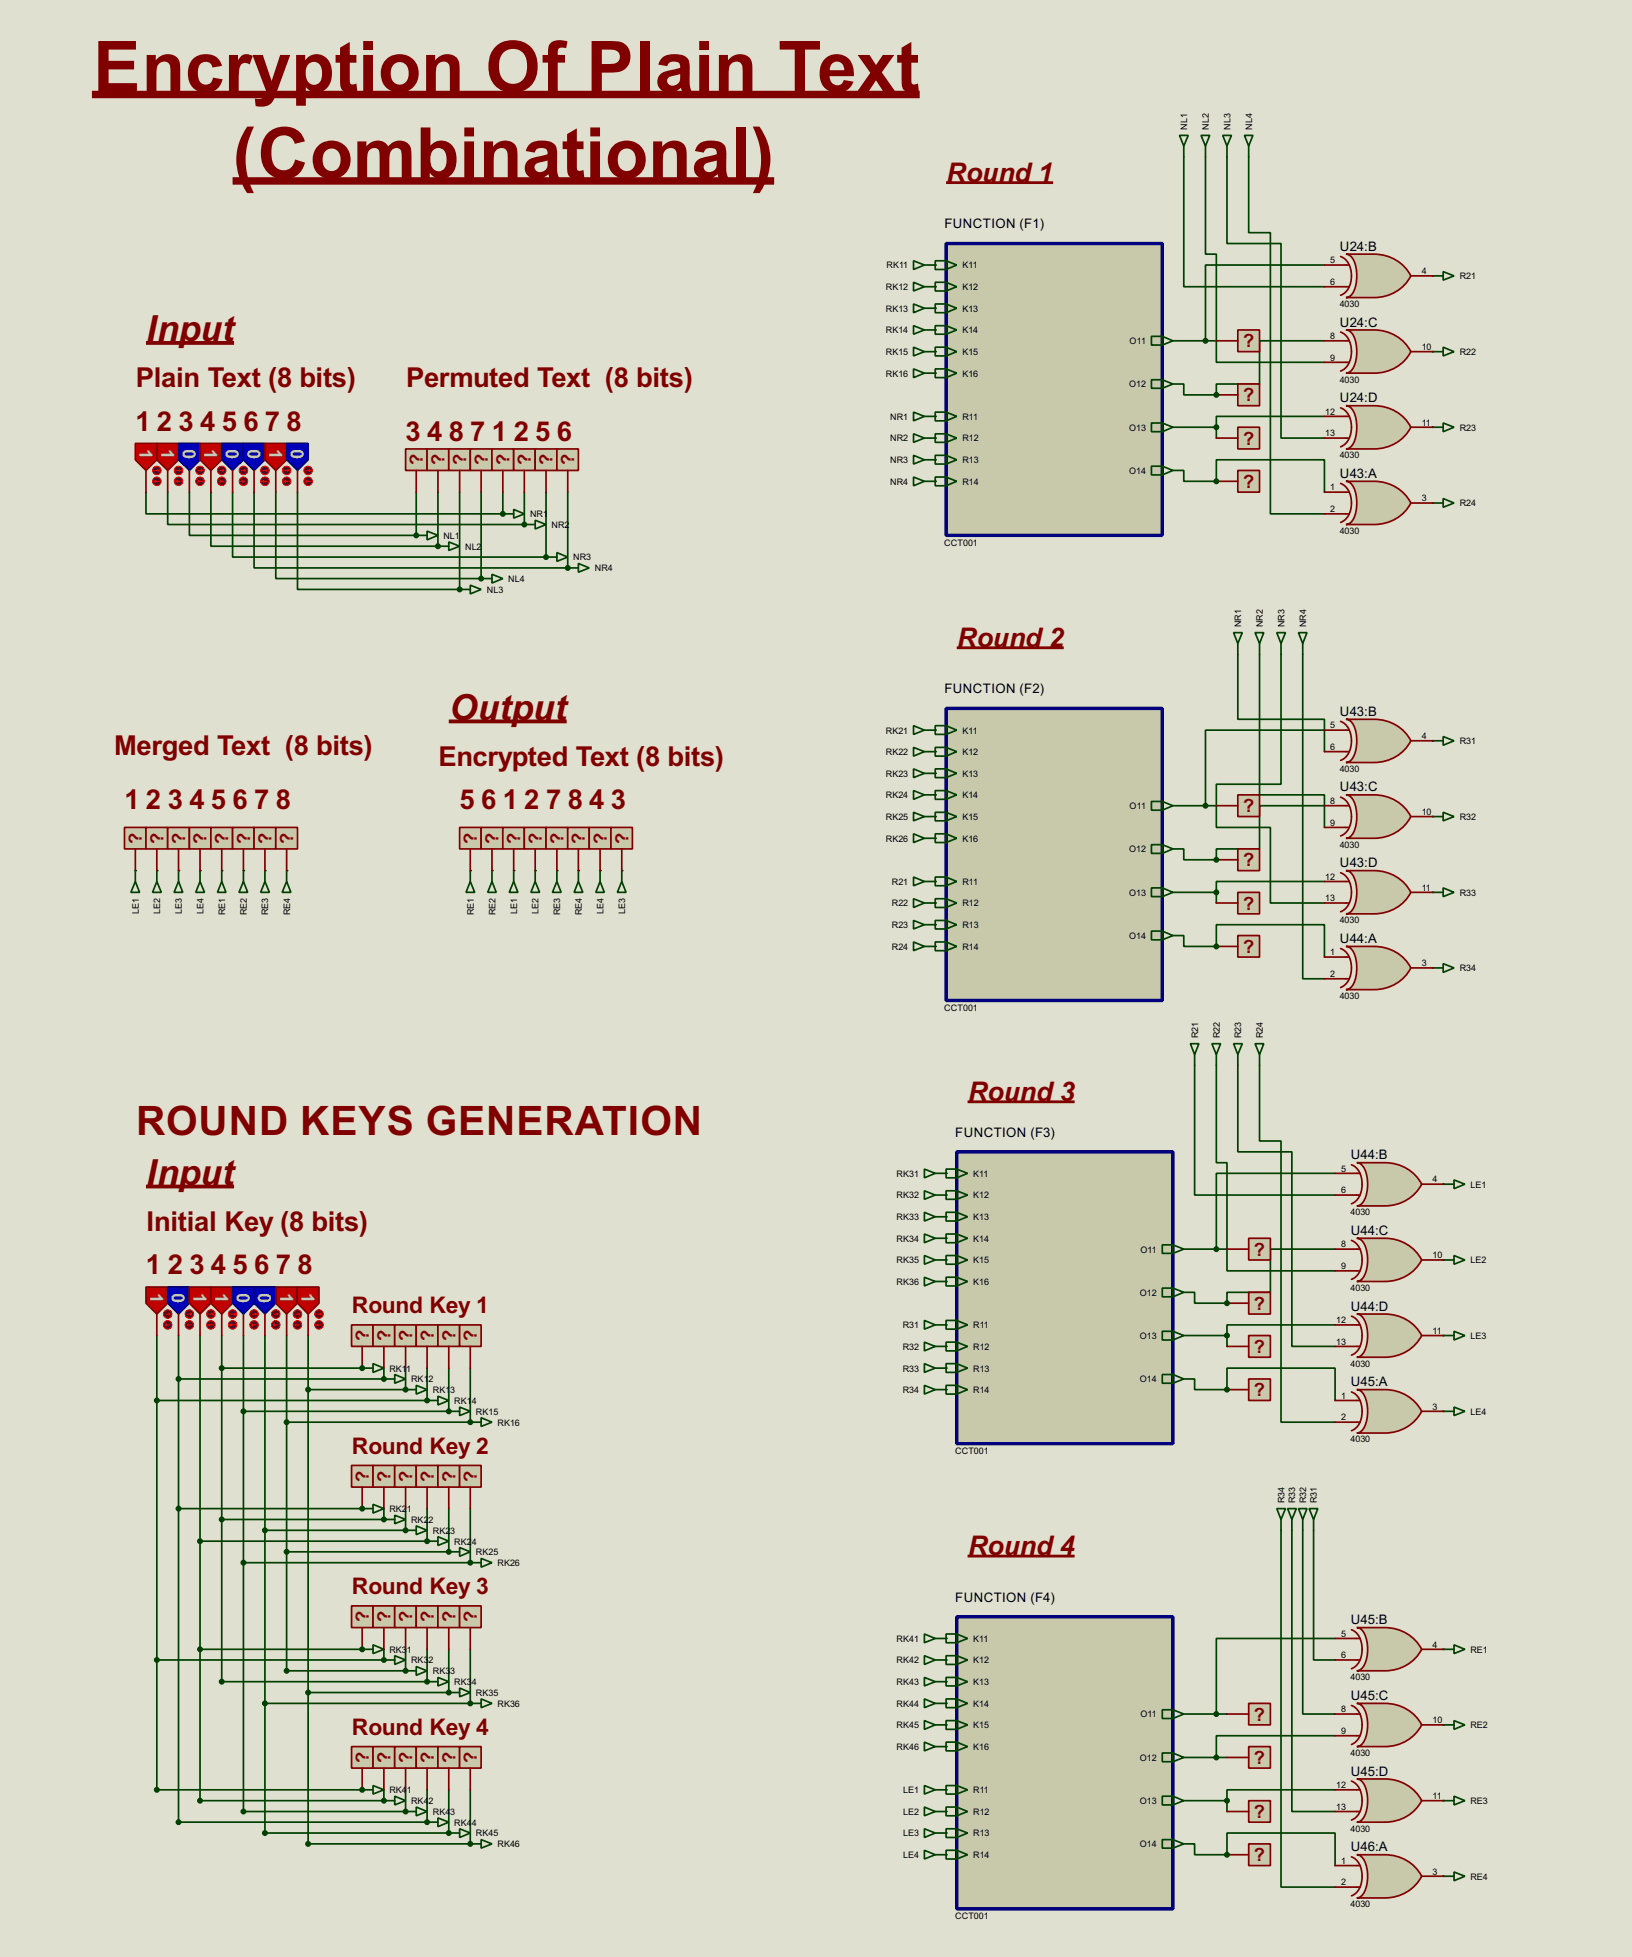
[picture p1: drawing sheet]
<svg xmlns="http://www.w3.org/2000/svg" width="383mm" height="460mm" viewBox="0 0 383 460" stroke-linecap="round" stroke-linejoin="round" font-family="sans-serif">
<defs><g id="words">
<g font-size="18.6" fill="#800000">
<text x="21.9" y="21.6">Encryption Of Plain Text</text>
<text x="54.7" y="41.8">(Combinational)</text>
</g>
<text font-size="10.7" fill="#800000" x="32" y="266.6">ROUND KEYS GENERATION</text>
<g font-size="9.5" fill="#800000">
<text x="34.4" y="80.2">Input</text>
<text x="105.6" y="169.1">Output</text>
<text x="34.4" y="278.4">Input</text>
</g>
<g font-size="7.2" fill="#800000">
<text x="31.9" y="91">Plain Text (8 bits)</text>
<text x="95.4" y="91">Permuted Text (8 bits)</text>
<text x="31.8" y="101.2">1</text>
<text x="36.9" y="101.2">2</text>
<text x="42" y="101.2">3</text>
<text x="47" y="101.2">4</text>
<text x="52.1" y="101.2">5</text>
<text x="57.2" y="101.2">6</text>
<text x="62.3" y="101.2">7</text>
<text x="67.4" y="101.2">8</text>
<text x="95.3" y="103.7">3</text>
<text x="100.4" y="103.7">4</text>
<text x="105.5" y="103.7">8</text>
<text x="110.5" y="103.7">7</text>
<text x="115.6" y="103.7">1</text>
<text x="120.7" y="103.7">2</text>
<text x="125.8" y="103.7">5</text>
<text x="130.9" y="103.7">6</text>
<text x="26.8" y="177.4">Merged Text (8 bits)</text>
<text x="103" y="179.9">Encrypted Text (8 bits)</text>
<text x="29.3" y="190.1">1</text>
<text x="34.3" y="190.1">2</text>
<text x="39.4" y="190.1">3</text>
<text x="44.5" y="190.1">4</text>
<text x="49.6" y="190.1">5</text>
<text x="54.7" y="190.1">6</text>
<text x="59.7" y="190.1">7</text>
<text x="64.8" y="190.1">8</text>
<text x="108" y="190.1">5</text>
<text x="113.1" y="190.1">6</text>
<text x="118.2" y="190.1">1</text>
<text x="123.2" y="190.1">2</text>
<text x="128.3" y="190.1">7</text>
<text x="133.4" y="190.1">8</text>
<text x="138.5" y="190.1">4</text>
<text x="143.6" y="190.1">3</text>
<text x="34.4" y="289.2">Initial Key (8 bits)</text>
<text x="34.3" y="299.3">1</text>
<text x="39.4" y="299.3">2</text>
<text x="44.5" y="299.3">3</text>
<text x="49.6" y="299.3">4</text>
<text x="54.7" y="299.3">5</text>
<text x="59.7" y="299.3">6</text>
<text x="64.8" y="299.3">7</text>
<text x="69.9" y="299.3">8</text>
</g>
<g font-size="7.1" fill="#800000">
<text x="222.4" y="42.7">Round 1</text>
<text x="224.9" y="151.9">Round 2</text>
<text x="227.5" y="258.6">Round 3</text>
<text x="227.5" y="365.3">Round 4</text>
</g>
<g font-size="6" fill="#800000">
<text x="82.7" y="308.5">Round Key 1</text>
<text x="82.7" y="341.5">Round Key 2</text>
<text x="82.7" y="374.5">Round Key 3</text>
<text x="82.7" y="407.5">Round Key 4</text>
</g>
<g font-size="4.8" fill="#800000">
<text x="292.1" y="81.6">?</text>
<text x="292.1" y="94.3">?</text>
<text x="292.1" y="104.4">?</text>
<text x="99.4" y="109.3" transform="rotate(-90 99.4 109.3)">?</text>
<text x="104.4" y="109.3" transform="rotate(-90 104.4 109.3)">?</text>
<text x="109.5" y="109.3" transform="rotate(-90 109.5 109.3)">?</text>
<text x="114.6" y="109.3" transform="rotate(-90 114.6 109.3)">?</text>
<text x="119.7" y="109.3" transform="rotate(-90 119.7 109.3)">?</text>
<text x="124.8" y="109.3" transform="rotate(-90 124.8 109.3)">?</text>
<text x="129.9" y="109.3" transform="rotate(-90 129.9 109.3)">?</text>
<text x="135" y="109.3" transform="rotate(-90 135 109.3)">?</text>
<text x="292.1" y="114.6">?</text>
<text x="292.1" y="190.8">?</text>
<text x="33.3" y="198.2" transform="rotate(-90 33.3 198.2)">?</text>
<text x="38.4" y="198.2" transform="rotate(-90 38.4 198.2)">?</text>
<text x="43.5" y="198.2" transform="rotate(-90 43.5 198.2)">?</text>
<text x="48.5" y="198.2" transform="rotate(-90 48.5 198.2)">?</text>
<text x="53.6" y="198.2" transform="rotate(-90 53.6 198.2)">?</text>
<text x="58.7" y="198.2" transform="rotate(-90 58.7 198.2)">?</text>
<text x="63.8" y="198.2" transform="rotate(-90 63.8 198.2)">?</text>
<text x="68.9" y="198.2" transform="rotate(-90 68.9 198.2)">?</text>
<text x="112" y="198.2" transform="rotate(-90 112 198.2)">?</text>
<text x="117.1" y="198.2" transform="rotate(-90 117.1 198.2)">?</text>
<text x="122.2" y="198.2" transform="rotate(-90 122.2 198.2)">?</text>
<text x="127.3" y="198.2" transform="rotate(-90 127.3 198.2)">?</text>
<text x="132.4" y="198.2" transform="rotate(-90 132.4 198.2)">?</text>
<text x="137.5" y="198.2" transform="rotate(-90 137.5 198.2)">?</text>
<text x="142.5" y="198.2" transform="rotate(-90 142.5 198.2)">?</text>
<text x="147.6" y="198.2" transform="rotate(-90 147.6 198.2)">?</text>
<text x="292.1" y="203.5">?</text>
<text x="292.1" y="213.7">?</text>
<text x="292.1" y="223.9">?</text>
<text x="294.7" y="295">?</text>
<text x="294.7" y="307.7">?</text>
<text x="86.7" y="315" transform="rotate(-90 86.7 315)">?</text>
<text x="91.8" y="315" transform="rotate(-90 91.8 315)">?</text>
<text x="96.9" y="315" transform="rotate(-90 96.9 315)">?</text>
<text x="101.9" y="315" transform="rotate(-90 101.9 315)">?</text>
<text x="107" y="315" transform="rotate(-90 107 315)">?</text>
<text x="112.1" y="315" transform="rotate(-90 112.1 315)">?</text>
<text x="294.7" y="317.8">?</text>
<text x="294.7" y="328">?</text>
<text x="86.6" y="348.1" transform="rotate(-90 86.6 348.1)">?</text>
<text x="91.7" y="348.1" transform="rotate(-90 91.7 348.1)">?</text>
<text x="96.8" y="348.1" transform="rotate(-90 96.8 348.1)">?</text>
<text x="101.9" y="348.1" transform="rotate(-90 101.9 348.1)">?</text>
<text x="107" y="348" transform="rotate(-90 107 348)">?</text>
<text x="112" y="348.1" transform="rotate(-90 112 348.1)">?</text>
<text x="86.7" y="381.1" transform="rotate(-90 86.7 381.1)">?</text>
<text x="91.8" y="381.1" transform="rotate(-90 91.8 381.1)">?</text>
<text x="96.9" y="381.1" transform="rotate(-90 96.9 381.1)">?</text>
<text x="101.9" y="381.1" transform="rotate(-90 101.9 381.1)">?</text>
<text x="107" y="381.1" transform="rotate(-90 107 381.1)">?</text>
<text x="112.1" y="381" transform="rotate(-90 112.1 381)">?</text>
<text x="294.7" y="404.2">?</text>
<text x="86.6" y="414.1" transform="rotate(-90 86.6 414.1)">?</text>
<text x="91.7" y="414.1" transform="rotate(-90 91.7 414.1)">?</text>
<text x="96.8" y="414.1" transform="rotate(-90 96.8 414.1)">?</text>
<text x="101.9" y="414.1" transform="rotate(-90 101.9 414.1)">?</text>
<text x="107" y="414.1" transform="rotate(-90 107 414.1)">?</text>
<text x="112" y="414.1" transform="rotate(-90 112 414.1)">?</text>
<text x="294.7" y="414.4">?</text>
<text x="294.7" y="427.1">?</text>
<text x="294.7" y="437.2">?</text>
</g>
<g font-size="4.8" fill="#c0c0c0">
<text x="32.8" y="105.5" transform="rotate(90 32.8 105.5)">1</text>
<text x="37.9" y="105.5" transform="rotate(90 37.9 105.5)">1</text>
<text x="43" y="105.6" transform="rotate(90 43 105.6)">0</text>
<text x="48" y="105.6" transform="rotate(90 48 105.6)">1</text>
<text x="53.1" y="105.5" transform="rotate(90 53.1 105.5)">0</text>
<text x="58.2" y="105.5" transform="rotate(90 58.2 105.5)">0</text>
<text x="63.3" y="105.6" transform="rotate(90 63.3 105.6)">1</text>
<text x="68.4" y="105.6" transform="rotate(90 68.4 105.6)">0</text>
<text x="35.3" y="303.7" transform="rotate(90 35.3 303.7)">1</text>
<text x="40.4" y="303.7" transform="rotate(90 40.4 303.7)">0</text>
<text x="45.5" y="303.7" transform="rotate(90 45.5 303.7)">1</text>
<text x="50.5" y="303.7" transform="rotate(90 50.5 303.7)">1</text>
<text x="55.6" y="303.7" transform="rotate(90 55.6 303.7)">0</text>
<text x="60.7" y="303.7" transform="rotate(90 60.7 303.7)">0</text>
<text x="65.8" y="303.7" transform="rotate(90 65.8 303.7)">1</text>
<text x="70.8" y="303.7" transform="rotate(90 70.8 303.7)">1</text>
</g>
<g font-size="3.5">
<text x="221.9" y="53.6">FUNCTION (F1)</text>
<text x="314.9" y="58.9">U24:B</text>
<text x="314.9" y="76.7">U24:C</text>
<text x="314.9" y="94.5">U24:D</text>
<text x="314.9" y="112.2">U43:A</text>
<text x="221.9" y="162.9">FUNCTION (F2)</text>
<text x="314.9" y="168.2">U43:B</text>
<text x="314.9" y="185.9">U43:C</text>
<text x="314.9" y="203.7">U43:D</text>
<text x="314.9" y="221.5">U44:A</text>
<text x="224.5" y="267">FUNCTION (F3)</text>
<text x="317.4" y="272.3">U44:B</text>
<text x="317.4" y="290.1">U44:C</text>
<text x="317.4" y="307.9">U44:D</text>
<text x="317.4" y="325.6">U45:A</text>
<text x="224.5" y="376.2">FUNCTION (F4)</text>
<text x="317.4" y="381.5">U45:B</text>
<text x="317.4" y="399.3">U45:C</text>
<text x="317.4" y="417.1">U45:D</text>
<text x="317.4" y="434.9">U46:A</text>
</g>
<g font-size="2.4">
<text x="279" y="30.5" transform="rotate(-90 279 30.5)">NL1</text>
<text x="284.1" y="30.5" transform="rotate(-90 284.1 30.5)">NL2</text>
<text x="289.1" y="30.5" transform="rotate(-90 289.1 30.5)">NL3</text>
<text x="294.2" y="30.5" transform="rotate(-90 294.2 30.5)">NL4</text>
<text x="208.3" y="63">RK11</text>
<text x="226.1" y="63">K11</text>
<text x="312.6" y="61.9">5</text>
<text x="334.1" y="64.4">4</text>
<text x="343" y="65.6">R21</text>
<text x="208.1" y="68.2">RK12</text>
<text x="226.1" y="68.2">K12</text>
<text x="312.6" y="67">6</text>
<text x="208.1" y="73.2">RK13</text>
<text x="226.1" y="73.2">K13</text>
<text x="314.8" y="72.1">4030</text>
<text x="208.1" y="78.3">RK14</text>
<text x="208.1" y="83.4">RK15</text>
<text x="226.1" y="78.3">K14</text>
<text x="226.1" y="83.4">K15</text>
<text x="265.4" y="80.9">O11</text>
<text x="312.6" y="79.7">8</text>
<text x="334.1" y="82.2">10</text>
<text x="343" y="83.4">R22</text>
<text x="208.1" y="88.4">RK16</text>
<text x="226.1" y="88.4">K16</text>
<text x="312.6" y="84.7">9</text>
<text x="314.8" y="89.8">4030</text>
<text x="265.3" y="91">O12</text>
<text x="209.2" y="98.6">NR1</text>
<text x="226.1" y="98.6">R11</text>
<text x="265.3" y="101.2">O13</text>
<text x="311.4" y="97.4">12</text>
<text x="334.1" y="100">11</text>
<text x="343" y="101.2">R23</text>
<text x="209.2" y="103.7">NR2</text>
<text x="226.1" y="103.7">R12</text>
<text x="311.4" y="102.5">13</text>
<text x="314.8" y="107.7">4030</text>
<text x="209.2" y="108.8">NR3</text>
<text x="209.2" y="113.9">NR4</text>
<text x="226.1" y="108.8">R13</text>
<text x="226.1" y="113.9">R14</text>
<text x="265.3" y="111.3">O14</text>
<text x="312.6" y="115.2">1</text>
<text x="334.1" y="117.8">3</text>
<text x="343" y="119">R24</text>
<text x="124.5" y="121.5">NR1</text>
<text x="129.6" y="124">NR2</text>
<text x="312.6" y="120.3">2</text>
<text x="314.8" y="125.4">4030</text>
<text x="104.2" y="126.6">NL1</text>
<text x="109.3" y="129.1">NL2</text>
<text x="134.7" y="131.7">NR3</text>
<text x="221.9" y="128.2">CCT001</text>
<text x="119.4" y="136.7">NL4</text>
<text x="139.8" y="134.2">NR4</text>
<text x="114.4" y="139.3">NL3</text>
<text x="291.7" y="147.3" transform="rotate(-90 291.7 147.3)">NR1</text>
<text x="296.8" y="147.3" transform="rotate(-90 296.8 147.3)">NR2</text>
<text x="301.8" y="147.3" transform="rotate(-90 301.8 147.3)">NR3</text>
<text x="306.9" y="147.3" transform="rotate(-90 306.9 147.3)">NR4</text>
<text x="208.1" y="172.3">RK21</text>
<text x="226.1" y="172.3">K11</text>
<text x="312.6" y="171.1">5</text>
<text x="334.1" y="173.6">4</text>
<text x="208.1" y="177.4">RK22</text>
<text x="226.1" y="177.4">K12</text>
<text x="312.6" y="176.2">6</text>
<text x="343" y="174.8">R31</text>
<text x="208.1" y="182.5">RK23</text>
<text x="226.1" y="182.5">K13</text>
<text x="314.8" y="181.3">4030</text>
<text x="208.1" y="187.5">RK24</text>
<text x="226.1" y="187.5">K14</text>
<text x="265.4" y="190.1">O11</text>
<text x="312.6" y="188.9">8</text>
<text x="334.1" y="191.4">10</text>
<text x="208.1" y="192.6">RK25</text>
<text x="208.1" y="197.7">RK26</text>
<text x="226.1" y="192.6">K15</text>
<text x="226.1" y="197.7">K16</text>
<text x="312.6" y="194">9</text>
<text x="343" y="192.6">R32</text>
<text x="265.3" y="200.2">O12</text>
<text x="314.8" y="199.1">4030</text>
<text x="209.6" y="207.9">R21</text>
<text x="226.1" y="207.9">R11</text>
<text x="311.4" y="206.7">12</text>
<text x="334.1" y="209.2">11</text>
<text x="32.6" y="214.6" transform="rotate(-90 32.6 214.6)">LE1</text>
<text x="37.7" y="214.6" transform="rotate(-90 37.7 214.6)">LE2</text>
<text x="42.8" y="214.6" transform="rotate(-90 42.8 214.6)">LE3</text>
<text x="47.8" y="214.6" transform="rotate(-90 47.8 214.6)">LE4</text>
<text x="52.9" y="215" transform="rotate(-90 52.9 215)">RE1</text>
<text x="58" y="215" transform="rotate(-90 58 215)">RE2</text>
<text x="63.1" y="215" transform="rotate(-90 63.1 215)">RE3</text>
<text x="68.2" y="215" transform="rotate(-90 68.2 215)">RE4</text>
<text x="111.3" y="215" transform="rotate(-90 111.3 215)">RE1</text>
<text x="116.4" y="215" transform="rotate(-90 116.4 215)">RE2</text>
<text x="121.5" y="214.6" transform="rotate(-90 121.5 214.6)">LE1</text>
<text x="126.6" y="214.6" transform="rotate(-90 126.6 214.6)">LE2</text>
<text x="131.7" y="215" transform="rotate(-90 131.7 215)">RE3</text>
<text x="136.7" y="215" transform="rotate(-90 136.7 215)">RE4</text>
<text x="141.8" y="214.6" transform="rotate(-90 141.8 214.6)">LE4</text>
<text x="146.9" y="214.6" transform="rotate(-90 146.9 214.6)">LE3</text>
<text x="209.6" y="212.9">R22</text>
<text x="226.1" y="212.9">R12</text>
<text x="265.3" y="210.4">O13</text>
<text x="311.4" y="211.7">13</text>
<text x="343" y="210.4">R33</text>
<text x="209.6" y="218">R23</text>
<text x="226.1" y="218">R13</text>
<text x="265.3" y="220.6">O14</text>
<text x="314.8" y="216.9">4030</text>
<text x="209.6" y="223.1">R24</text>
<text x="226.1" y="223.1">R14</text>
<text x="312.6" y="224.4">1</text>
<text x="334.1" y="227">3</text>
<text x="312.6" y="229.5">2</text>
<text x="343" y="228.2">R34</text>
<text x="221.9" y="237.4">CCT001</text>
<text x="314.8" y="234.7">4030</text>
<text x="281.5" y="243.8" transform="rotate(-90 281.5 243.8)">R21</text>
<text x="286.6" y="243.8" transform="rotate(-90 286.6 243.8)">R22</text>
<text x="291.7" y="243.8" transform="rotate(-90 291.7 243.8)">R23</text>
<text x="296.8" y="243.8" transform="rotate(-90 296.8 243.8)">R24</text>
<text x="315.1" y="275.2">5</text>
<text x="210.7" y="276.4">RK31</text>
<text x="210.7" y="281.5">RK32</text>
<text x="228.7" y="276.4">K11</text>
<text x="228.7" y="281.5">K12</text>
<text x="315.1" y="280.3">6</text>
<text x="336.6" y="277.8">4</text>
<text x="345.5" y="279">LE1</text>
<text x="210.7" y="286.6">RK33</text>
<text x="228.7" y="286.6">K13</text>
<text x="317.4" y="285.5">4030</text>
<text x="210.7" y="291.7">RK34</text>
<text x="228.7" y="291.7">K14</text>
<text x="315.1" y="293">8</text>
<text x="210.7" y="296.8">RK35</text>
<text x="228.7" y="296.8">K15</text>
<text x="268" y="294.2">O11</text>
<text x="315.1" y="298.1">9</text>
<text x="336.6" y="295.6">10</text>
<text x="345.5" y="296.8">LE2</text>
<text x="210.7" y="301.8">RK36</text>
<text x="228.7" y="301.8">K16</text>
<text x="267.8" y="304.4">O12</text>
<text x="317.4" y="303.2">4030</text>
<text x="314" y="310.8">12</text>
<text x="212.1" y="312">R31</text>
<text x="212.1" y="317.1">R32</text>
<text x="228.7" y="312">R11</text>
<text x="228.7" y="317.1">R12</text>
<text x="267.8" y="314.5">O13</text>
<text x="314" y="315.9">13</text>
<text x="336.6" y="313.3">11</text>
<text x="345.5" y="314.5">LE3</text>
<text x="91.5" y="322.2">RK1</text>
<text x="95.5" y="322.2">1</text>
<text x="212.1" y="322.2">R33</text>
<text x="228.7" y="322.2">R13</text>
<text x="317.4" y="321">4030</text>
<text x="96.6" y="324.7">RK1</text>
<text x="100.7" y="324.7">2</text>
<text x="101.7" y="327.2">RK1</text>
<text x="105.8" y="327.2">3</text>
<text x="106.7" y="329.8">RK1</text>
<text x="110.9" y="329.8">4</text>
<text x="212.1" y="327.2">R34</text>
<text x="228.7" y="327.2">R14</text>
<text x="267.8" y="324.7">O14</text>
<text x="315.1" y="328.6">1</text>
<text x="111.8" y="332.3">RK15</text>
<text x="116.9" y="334.9">RK16</text>
<text x="315.1" y="333.7">2</text>
<text x="336.6" y="331.1">3</text>
<text x="345.5" y="332.3">LE4</text>
<text x="224.4" y="341.6">CCT001</text>
<text x="317.4" y="338.8">4030</text>
<text x="301.8" y="353.1" transform="rotate(-90 301.8 353.1)">R34</text>
<text x="304.4" y="353.1" transform="rotate(-90 304.4 353.1)">R33</text>
<text x="306.9" y="353.1" transform="rotate(-90 306.9 353.1)">R32</text>
<text x="309.5" y="353.1" transform="rotate(-90 309.5 353.1)">R31</text>
<text x="91.5" y="355.2">RK2</text>
<text x="95.6" y="355.2">1</text>
<text x="96.6" y="357.7">RK2</text>
<text x="100.7" y="357.7">2</text>
<text x="101.7" y="360.3">RK2</text>
<text x="105.8" y="360.3">3</text>
<text x="106.7" y="362.8">RK2</text>
<text x="110.9" y="362.8">4</text>
<text x="111.8" y="365.3">RK25</text>
<text x="116.9" y="367.9">RK26</text>
<text x="91.5" y="388.2">RK3</text>
<text x="95.6" y="388.2">1</text>
<text x="210.7" y="385.7">RK41</text>
<text x="228.7" y="385.7">K11</text>
<text x="315.1" y="384.5">5</text>
<text x="315.1" y="389.5">6</text>
<text x="336.6" y="387">4</text>
<text x="345.5" y="388.2">RE1</text>
<text x="96.6" y="390.7">RK3</text>
<text x="100.7" y="390.7">2</text>
<text x="101.7" y="393.3">RK3</text>
<text x="105.8" y="393.3">3</text>
<text x="106.7" y="395.8">RK3</text>
<text x="110.9" y="395.8">4</text>
<text x="210.7" y="390.7">RK42</text>
<text x="210.7" y="395.8">RK43</text>
<text x="228.7" y="390.7">K12</text>
<text x="228.7" y="395.8">K13</text>
<text x="317.4" y="394.7">4030</text>
<text x="111.8" y="398.4">RK35</text>
<text x="116.9" y="400.9">RK36</text>
<text x="210.7" y="400.9">RK44</text>
<text x="228.7" y="400.9">K14</text>
<text x="210.7" y="406">RK45</text>
<text x="228.7" y="406">K15</text>
<text x="268" y="403.4">O11</text>
<text x="315.1" y="402.2">8</text>
<text x="315.1" y="407.3">9</text>
<text x="336.6" y="404.8">10</text>
<text x="345.5" y="406">RE2</text>
<text x="210.7" y="411.1">RK46</text>
<text x="228.7" y="411.1">K16</text>
<text x="267.8" y="413.6">O12</text>
<text x="317.4" y="412.5">4030</text>
<text x="91.5" y="421.2">RK4</text>
<text x="95.6" y="421.2">1</text>
<text x="96.6" y="423.8">RK4</text>
<text x="100.7" y="423.8">2</text>
<text x="212.2" y="421.2">LE1</text>
<text x="228.7" y="421.2">R11</text>
<text x="267.8" y="423.8">O13</text>
<text x="314" y="420">12</text>
<text x="314" y="425.1">13</text>
<text x="336.6" y="422.6">11</text>
<text x="345.5" y="423.8">RE3</text>
<text x="101.7" y="426.3">RK4</text>
<text x="105.8" y="426.3">3</text>
<text x="106.7" y="428.8">RK4</text>
<text x="110.9" y="428.8">4</text>
<text x="111.8" y="431.4">RK45</text>
<text x="212.2" y="426.3">LE2</text>
<text x="212.2" y="431.4">LE3</text>
<text x="228.7" y="426.3">R12</text>
<text x="228.7" y="431.4">R13</text>
<text x="317.4" y="430.2">4030</text>
<text x="116.9" y="433.9">RK46</text>
<text x="212.2" y="436.5">LE4</text>
<text x="228.7" y="436.5">R14</text>
<text x="267.8" y="433.9">O14</text>
<text x="315.1" y="437.8">1</text>
<text x="315.1" y="442.9">2</text>
<text x="336.6" y="440.3">3</text>
<text x="345.5" y="441.5">RE4</text>
<text x="317.4" y="448">4030</text>
<text x="224.4" y="450.8">CCT001</text>
</g>
</g></defs>
<path d="M0 0h383.5v459.7h-383.5z" fill="#e0e0d0"/>
<path d="M36.9 313.7v106.7M42 313.7v114.3M47 313.7v109.3M52.1 313.7v81.3M57.2 313.7v111.8M62.3 313.7v116.9M67.4 313.7v78.8M72.4 313.7v119.4" fill="none" stroke="#004000" stroke-width=".4"/>
<circle cx="85.1" cy="321.4" r=".2" fill="#004000"/>
<path d="M52.1 321.4h33" fill="none" stroke="#004000" stroke-width=".4"/>
<g fill="#004000">
<circle cx="85.1" cy="321.4" r=".2"/>
<circle cx="90.2" cy="323.9" r=".2"/>
</g>
<path d="M90.2 321.4v2.5h-48.2" fill="none" stroke="#004000" stroke-width=".4"/>
<circle cx="95.3" cy="326.4" r=".2" fill="#004000"/>
<path d="M95.3 321.4v5h-22.9" fill="none" stroke="#004000" stroke-width=".4"/>
<circle cx="100.4" cy="329" r=".2" fill="#004000"/>
<path d="M100.4 321.4v7.6h-63.5" fill="none" stroke="#004000" stroke-width=".4"/>
<circle cx="105.5" cy="331.5" r=".2" fill="#004000"/>
<path d="M105.5 321.4v10.1h-48.3" fill="none" stroke="#004000" stroke-width=".4"/>
<circle cx="110.5" cy="334.1" r=".2" fill="#004000"/>
<path d="M110.5 321.4v12.7h-43.1" fill="none" stroke="#004000" stroke-width=".4"/>
<g fill="#004000">
<circle cx="219.8" cy="62.3" r=".2"/>
<circle cx="219.8" cy="67.4" r=".2"/>
<circle cx="219.8" cy="72.4" r=".2"/>
<circle cx="219.8" cy="77.5" r=".2"/>
<circle cx="219.8" cy="82.6" r=".2"/>
<circle cx="219.8" cy="87.7" r=".2"/>
<circle cx="85.1" cy="354.4" r=".2"/>
</g>
<path d="M42 354.4h43.1" fill="none" stroke="#004000" stroke-width=".4"/>
<g fill="#004000">
<circle cx="85.1" cy="354.4" r=".2"/>
<circle cx="90.2" cy="356.9" r=".2"/>
</g>
<path d="M90.2 354.4v2.5h-38.1" fill="none" stroke="#004000" stroke-width=".4"/>
<circle cx="95.3" cy="359.5" r=".2" fill="#004000"/>
<path d="M95.3 354.4v5.1h-33" fill="none" stroke="#004000" stroke-width=".4"/>
<circle cx="100.4" cy="362" r=".2" fill="#004000"/>
<path d="M100.4 354.4v7.6h-53.4" fill="none" stroke="#004000" stroke-width=".4"/>
<circle cx="105.5" cy="364.5" r=".2" fill="#004000"/>
<path d="M105.5 354.4v10.1h-38.1" fill="none" stroke="#004000" stroke-width=".4"/>
<circle cx="110.5" cy="367.1" r=".2" fill="#004000"/>
<path d="M110.5 354.4v12.7h-53.3" fill="none" stroke="#004000" stroke-width=".4"/>
<circle cx="85.1" cy="387.4" r=".2" fill="#004000"/>
<path d="M47 387.4h38.1" fill="none" stroke="#004000" stroke-width=".4"/>
<g fill="#004000">
<circle cx="85.1" cy="387.4" r=".2"/>
<circle cx="90.2" cy="389.9" r=".2"/>
</g>
<path d="M90.2 387.4v2.5h-53.3" fill="none" stroke="#004000" stroke-width=".4"/>
<circle cx="95.3" cy="392.5" r=".2" fill="#004000"/>
<path d="M95.3 387.4v5.1h-27.9" fill="none" stroke="#004000" stroke-width=".4"/>
<circle cx="100.4" cy="395" r=".2" fill="#004000"/>
<path d="M100.4 387.4v7.6h-48.3" fill="none" stroke="#004000" stroke-width=".4"/>
<circle cx="105.5" cy="397.6" r=".2" fill="#004000"/>
<path d="M105.5 387.4v10.2h-33.1" fill="none" stroke="#004000" stroke-width=".4"/>
<circle cx="110.5" cy="400.1" r=".2" fill="#004000"/>
<path d="M110.5 387.4v12.7h-48.2" fill="none" stroke="#004000" stroke-width=".4"/>
<circle cx="85.1" cy="420.4" r=".2" fill="#004000"/>
<path d="M36.9 420.4h48.2" fill="none" stroke="#004000" stroke-width=".4"/>
<g fill="#004000">
<circle cx="85.1" cy="420.4" r=".2"/>
<circle cx="90.2" cy="423" r=".2"/>
</g>
<path d="M90.2 420.4v2.6h-43.2" fill="none" stroke="#004000" stroke-width=".4"/>
<circle cx="95.3" cy="425.5" r=".2" fill="#004000"/>
<path d="M95.3 420.4v5.1h-38.1" fill="none" stroke="#004000" stroke-width=".4"/>
<circle cx="100.4" cy="428" r=".2" fill="#004000"/>
<path d="M100.4 420.4v7.6h-58.4" fill="none" stroke="#004000" stroke-width=".4"/>
<circle cx="105.5" cy="430.6" r=".2" fill="#004000"/>
<path d="M105.5 420.4v10.2h-43.2" fill="none" stroke="#004000" stroke-width=".4"/>
<circle cx="110.5" cy="433.1" r=".2" fill="#004000"/>
<path d="M110.5 420.4v12.7h-38.1" fill="none" stroke="#004000" stroke-width=".4"/>
<circle cx="97.8" cy="125.8" r=".2" fill="#004000"/>
<path d="M44.5 115.6v10.2h53.3v-10.2" fill="none" stroke="#004000" stroke-width=".4"/>
<circle cx="102.9" cy="128.3" r=".2" fill="#004000"/>
<path d="M49.6 115.6v12.7h53.3v-12.7" fill="none" stroke="#004000" stroke-width=".4"/>
<circle cx="108" cy="138.5" r=".2" fill="#004000"/>
<path d="M69.9 115.6v22.9h38.1v-22.9" fill="none" stroke="#004000" stroke-width=".4"/>
<circle cx="113.1" cy="135.9" r=".2" fill="#004000"/>
<path d="M64.8 115.6v20.3h48.3v-20.3" fill="none" stroke="#004000" stroke-width=".4"/>
<circle cx="118.2" cy="120.7" r=".2" fill="#004000"/>
<path d="M34.3 115.6v5.1h83.9v-5.1" fill="none" stroke="#004000" stroke-width=".4"/>
<circle cx="123.2" cy="123.2" r=".2" fill="#004000"/>
<path d="M39.4 115.6v7.6h83.8v-7.6" fill="none" stroke="#004000" stroke-width=".4"/>
<circle cx="128.3" cy="130.9" r=".2" fill="#004000"/>
<path d="M54.7 115.6v15.3h73.6v-15.3" fill="none" stroke="#004000" stroke-width=".4"/>
<circle cx="133.4" cy="133.4" r=".2" fill="#004000"/>
<path d="M59.7 115.6v17.8h73.7v-17.8" fill="none" stroke="#004000" stroke-width=".4"/>
<g fill="#004000">
<circle cx="219.8" cy="97.8" r=".2"/>
<circle cx="219.8" cy="102.9" r=".2"/>
<circle cx="219.8" cy="108" r=".2"/>
<circle cx="219.8" cy="113.1" r=".2"/>
</g>
<path d="M275.6 90.2h2.6v2.6h7.6M275.6 80.1h10.2" fill="none" stroke="#004000" stroke-width=".4"/>
<circle cx="285.8" cy="92.8" r=".2" fill="#004000"/>
<path d="M275.6 110.5h2.6v2.6h7.6M275.6 100.4h10.2v2.5" fill="none" stroke="#004000" stroke-width=".4"/>
<g fill="#004000">
<circle cx="285.8" cy="113.1" r=".2"/>
<circle cx="219.8" cy="171.5" r=".2"/>
<circle cx="219.8" cy="176.6" r=".2"/>
<circle cx="219.8" cy="181.7" r=".2"/>
<circle cx="219.8" cy="186.7" r=".2"/>
<circle cx="219.8" cy="191.8" r=".2"/>
<circle cx="219.8" cy="196.9" r=".2"/>
<circle cx="219.8" cy="207.1" r=".2"/>
<circle cx="219.8" cy="212.1" r=".2"/>
<circle cx="219.8" cy="217.2" r=".2"/>
<circle cx="219.8" cy="222.3" r=".2"/>
</g>
<path d="M275.6 199.4h2.6v2.6h7.6M275.6 189.3h10.2" fill="none" stroke="#004000" stroke-width=".4"/>
<circle cx="285.8" cy="202" r=".2" fill="#004000"/>
<path d="M275.6 219.8h2.6v2.5h7.6M275.6 209.6h10.2v2.5" fill="none" stroke="#004000" stroke-width=".4"/>
<circle cx="285.8" cy="222.3" r=".2" fill="#004000"/>
<path d="M278.2 36.9v30.5h33M311.2 62.3h-27.9v17.8" fill="none" stroke="#004000" stroke-width=".4"/>
<circle cx="336.6" cy="64.8" r=".2" fill="#004000"/>
<path d="M283.3 36.9v22.8h2.5v25.4h25.4M311.2 80.1h-15.2v10.1h-10.2v2.6" fill="none" stroke="#004000" stroke-width=".4"/>
<circle cx="336.6" cy="82.6" r=".2" fill="#004000"/>
<path d="M288.3 36.9v20.3h12.7v45.7h10.2M311.2 97.8h-25.4v2.6" fill="none" stroke="#004000" stroke-width=".4"/>
<circle cx="336.6" cy="100.4" r=".2" fill="#004000"/>
<path d="M293.4 36.9v17.8h5.1v66h12.7M285.8 113.1v-5.1h25.4v7.6" fill="none" stroke="#004000" stroke-width=".4"/>
<g fill="#004000">
<circle cx="336.6" cy="118.2" r=".2"/>
<circle cx="222.3" cy="275.6" r=".2"/>
<circle cx="222.3" cy="280.7" r=".2"/>
<circle cx="222.3" cy="285.8" r=".2"/>
<circle cx="222.3" cy="290.9" r=".2"/>
<circle cx="222.3" cy="296" r=".2"/>
<circle cx="222.3" cy="301" r=".2"/>
<circle cx="222.3" cy="311.2" r=".2"/>
<circle cx="222.3" cy="316.3" r=".2"/>
<circle cx="222.3" cy="321.4" r=".2"/>
<circle cx="222.3" cy="326.4" r=".2"/>
</g>
<path d="M278.2 293.4h10.1M278.2 303.6h2.5v2.5h7.6" fill="none" stroke="#004000" stroke-width=".4"/>
<circle cx="288.3" cy="306.1" r=".2" fill="#004000"/>
<path d="M278.2 313.7h10.1v2.6M278.2 323.9h2.5v2.5h7.6" fill="none" stroke="#004000" stroke-width=".4"/>
<circle cx="288.3" cy="326.4" r=".2" fill="#004000"/>
<path d="M280.7 250.2v30.5h33M313.7 275.6h-27.9v17.8" fill="none" stroke="#004000" stroke-width=".4"/>
<circle cx="339.1" cy="278.2" r=".2" fill="#004000"/>
<path d="M285.8 250.2v22.9h2.5v25.4h25.4M313.7 293.4h-15.2v10.2h-10.2v2.5" fill="none" stroke="#004000" stroke-width=".4"/>
<circle cx="339.1" cy="296" r=".2" fill="#004000"/>
<path d="M290.9 250.2v20.4h12.7v45.7h10.1M313.7 311.2h-25.4v2.5" fill="none" stroke="#004000" stroke-width=".4"/>
<circle cx="339.1" cy="313.7" r=".2" fill="#004000"/>
<path d="M296 250.2v17.8h5v66.1h12.7M288.3 326.4v-5h25.4v7.6" fill="none" stroke="#004000" stroke-width=".4"/>
<g fill="#004000">
<circle cx="339.1" cy="331.5" r=".2"/>
<circle cx="222.3" cy="384.9" r=".2"/>
<circle cx="222.3" cy="389.9" r=".2"/>
<circle cx="222.3" cy="395" r=".2"/>
<circle cx="222.3" cy="400.1" r=".2"/>
<circle cx="222.3" cy="405.2" r=".2"/>
<circle cx="222.3" cy="410.3" r=".2"/>
<circle cx="222.3" cy="420.4" r=".2"/>
<circle cx="222.3" cy="425.5" r=".2"/>
<circle cx="222.3" cy="430.6" r=".2"/>
<circle cx="222.3" cy="435.7" r=".2"/>
</g>
<path d="M278.2 402.6h10.1M278.2 433.1h2.5v2.6h7.6" fill="none" stroke="#004000" stroke-width=".4"/>
<circle cx="288.3" cy="435.7" r=".2" fill="#004000"/>
<path d="M308.7 359.5v30.4h5M313.7 384.9h-27.9v17.7" fill="none" stroke="#004000" stroke-width=".4"/>
<circle cx="339.1" cy="387.4" r=".2" fill="#004000"/>
<path d="M306.1 359.5v43.1h7.6" fill="none" stroke="#004000" stroke-width=".4"/>
<circle cx="339.1" cy="405.2" r=".2" fill="#004000"/>
<path d="M303.6 359.5v66h10.1" fill="none" stroke="#004000" stroke-width=".4"/>
<circle cx="339.1" cy="423" r=".2" fill="#004000"/>
<path d="M301 359.5v83.8h12.7M288.3 435.7v-5.1h25.4v7.6" fill="none" stroke="#004000" stroke-width=".4"/>
<circle cx="339.1" cy="440.7" r=".2" fill="#004000"/>
<path d="M290.9 153.7v15.3h20.3v7.6M311.2 171.5h-27.9v17.8" fill="none" stroke="#004000" stroke-width=".4"/>
<circle cx="336.6" cy="174" r=".2" fill="#004000"/>
<path d="M296 153.7v33h15.2v7.7M311.2 189.3h-15.2v10.1h-10.2v2.6" fill="none" stroke="#004000" stroke-width=".4"/>
<circle cx="336.6" cy="191.8" r=".2" fill="#004000"/>
<path d="M301 153.7v30.5h-15.2v10.2h12.7v17.7h12.7M311.2 207.1h-25.4v2.5" fill="none" stroke="#004000" stroke-width=".4"/>
<circle cx="336.6" cy="209.6" r=".2" fill="#004000"/>
<path d="M306.1 153.7v76.2h5.1M285.8 222.3v-5.1h25.4v7.6" fill="none" stroke="#004000" stroke-width=".4"/>
<g fill="#004000">
<circle cx="336.6" cy="227.4" r=".2"/>
<circle cx="31.8" cy="204.5" r=".2"/>
<circle cx="36.9" cy="204.5" r=".2"/>
<circle cx="42" cy="204.5" r=".2"/>
<circle cx="47" cy="204.5" r=".2"/>
<circle cx="52.1" cy="204.5" r=".2"/>
<circle cx="57.2" cy="204.5" r=".2"/>
<circle cx="62.3" cy="204.5" r=".2"/>
<circle cx="67.4" cy="204.5" r=".2"/>
<circle cx="110.5" cy="204.5" r=".2"/>
<circle cx="115.6" cy="204.5" r=".2"/>
<circle cx="120.7" cy="204.5" r=".2"/>
<circle cx="125.8" cy="204.5" r=".2"/>
<circle cx="130.9" cy="204.5" r=".2"/>
<circle cx="135.9" cy="204.5" r=".2"/>
<circle cx="141" cy="204.5" r=".2"/>
<circle cx="146.1" cy="204.5" r=".2"/>
</g>
<path d="M278.2 412.8h10.1M313.7 407.7h-27.9v5.1M278.2 423h10.1M288.3 423v2.5M313.7 420.4h-25.4v2.6" fill="none" stroke="#004000" stroke-width=".4"/>
<path d="M34.3 302.3h5.1v3.8l-2.5 2.6-2.6-2.6z" fill-rule="evenodd" fill="#c00000" stroke="#800000" stroke-width=".4"/>
<path d="M36.9 308.7v5" fill="none" stroke="#800000" stroke-width=".4"/>
<circle cx="39.4" cy="308.7" r="1" fill="#400000" stroke="#f00" stroke-width=".23"/>
<path d="M38.9 308.7h1M39.7 308.4l.2 .3M39.9 308.7l-.2 .2" fill="none" stroke="#f00" stroke-width=".23"/>
<circle cx="39.4" cy="311.2" r="1" fill="#400000" stroke="#f00" stroke-width=".23"/>
<path d="M38.9 311.2l.3 .3M38.9 311.2h1M39.2 311l-.3 .2" fill="none" stroke="#f00" stroke-width=".23"/>
<path d="M39.4 302.3h5.1v3.8l-2.5 2.6-2.6-2.6z" fill-rule="evenodd" fill="#0000c0" stroke="#000080" stroke-width=".4"/>
<path d="M42 308.7v5" fill="none" stroke="#800000" stroke-width=".4"/>
<circle cx="44.5" cy="308.7" r="1" fill="#400000" stroke="#f00" stroke-width=".23"/>
<path d="M44 308.7h1M44.8 308.4l.2 .3M45 308.7l-.2 .2" fill="none" stroke="#f00" stroke-width=".23"/>
<circle cx="44.5" cy="311.2" r="1" fill="#400000" stroke="#f00" stroke-width=".23"/>
<path d="M44 311.2l.3 .3M44 311.2h1M44.3 311l-.3 .2" fill="none" stroke="#f00" stroke-width=".23"/>
<path d="M44.5 302.3h5.1v3.8l-2.6 2.6-2.5-2.6z" fill-rule="evenodd" fill="#c00000" stroke="#800000" stroke-width=".4"/>
<path d="M47 308.7v5" fill="none" stroke="#800000" stroke-width=".4"/>
<circle cx="49.5" cy="308.7" r="1" fill="#400000" stroke="#f00" stroke-width=".23"/>
<path d="M49.1 308.7h1M49.8 308.4l.3 .3M50.1 308.7l-.3 .2" fill="none" stroke="#f00" stroke-width=".23"/>
<circle cx="49.5" cy="311.2" r="1" fill="#400000" stroke="#f00" stroke-width=".23"/>
<path d="M49.1 311.2l.2 .3M49.1 311.2h1M49.3 311l-.2 .2" fill="none" stroke="#f00" stroke-width=".23"/>
<path d="M49.6 302.3h5.1v3.8l-2.6 2.6-2.5-2.6z" fill-rule="evenodd" fill="#c00000" stroke="#800000" stroke-width=".4"/>
<path d="M52.1 308.7v5" fill="none" stroke="#800000" stroke-width=".4"/>
<circle cx="54.6" cy="308.7" r="1" fill="#400000" stroke="#f00" stroke-width=".23"/>
<path d="M54.2 308.7h1M54.9 308.4l.3 .3M55.2 308.7l-.3 .2" fill="none" stroke="#f00" stroke-width=".23"/>
<circle cx="54.6" cy="311.2" r="1" fill="#400000" stroke="#f00" stroke-width=".23"/>
<path d="M54.2 311.2l.2 .3M54.2 311.2h1M54.4 311l-.2 .2" fill="none" stroke="#f00" stroke-width=".23"/>
<path d="M54.7 302.3h5v3.8l-2.5 2.6-2.5-2.6z" fill-rule="evenodd" fill="#0000c0" stroke="#000080" stroke-width=".4"/>
<path d="M57.2 308.7v5" fill="none" stroke="#800000" stroke-width=".4"/>
<circle cx="59.7" cy="308.7" r="1" fill="#400000" stroke="#f00" stroke-width=".23"/>
<path d="M59.2 308.7h1.1M60 308.4l.3 .3M60.3 308.7l-.3 .2" fill="none" stroke="#f00" stroke-width=".23"/>
<circle cx="59.7" cy="311.2" r="1" fill="#400000" stroke="#f00" stroke-width=".23"/>
<path d="M59.2 311.2l.3 .3M59.2 311.2h1.1M59.5 311l-.3 .2" fill="none" stroke="#f00" stroke-width=".23"/>
<path d="M59.7 302.3h5.1v3.8l-2.5 2.6-2.6-2.6z" fill-rule="evenodd" fill="#0000c0" stroke="#000080" stroke-width=".4"/>
<path d="M62.3 308.7v5" fill="none" stroke="#800000" stroke-width=".4"/>
<circle cx="64.8" cy="308.7" r="1" fill="#400000" stroke="#f00" stroke-width=".23"/>
<path d="M64.3 308.7h1M65.1 308.4l.2 .3M65.3 308.7l-.2 .2" fill="none" stroke="#f00" stroke-width=".23"/>
<circle cx="64.8" cy="311.2" r="1" fill="#400000" stroke="#f00" stroke-width=".23"/>
<path d="M64.3 311.2l.3 .3M64.3 311.2h1M64.6 311l-.3 .2" fill="none" stroke="#f00" stroke-width=".23"/>
<path d="M64.8 302.3h5.1v3.8l-2.5 2.6-2.6-2.6z" fill-rule="evenodd" fill="#c00000" stroke="#800000" stroke-width=".4"/>
<path d="M67.4 308.7v5" fill="none" stroke="#800000" stroke-width=".4"/>
<circle cx="69.9" cy="308.7" r="1" fill="#400000" stroke="#f00" stroke-width=".23"/>
<path d="M69.4 308.7h1M70.2 308.4l.2 .3M70.4 308.7l-.2 .2" fill="none" stroke="#f00" stroke-width=".23"/>
<circle cx="69.9" cy="311.2" r="1" fill="#400000" stroke="#f00" stroke-width=".23"/>
<path d="M69.4 311.2l.3 .3M69.4 311.2h1M69.7 311l-.3 .2" fill="none" stroke="#f00" stroke-width=".23"/>
<path d="M69.9 302.3h5.1v3.8l-2.6 2.6-2.5-2.6z" fill-rule="evenodd" fill="#c00000" stroke="#800000" stroke-width=".4"/>
<path d="M72.4 308.7v5" fill="none" stroke="#800000" stroke-width=".4"/>
<circle cx="74.9" cy="308.7" r="1" fill="#400000" stroke="#f00" stroke-width=".23"/>
<path d="M74.5 308.7h1M75.2 308.4l.3 .3M75.5 308.7l-.3 .2" fill="none" stroke="#f00" stroke-width=".23"/>
<circle cx="74.9" cy="311.2" r="1" fill="#400000" stroke="#f00" stroke-width=".23"/>
<path d="M74.5 311.2l.2 .3M74.5 311.2h1M74.7 311l-.2 .2" fill="none" stroke="#f00" stroke-width=".23"/>
<path d="M82.6 311.2h5.1v5.1h-5.1z" fill-rule="evenodd" fill="#c8c8aa" stroke="#800000" stroke-width=".4"/>
<path d="M85.1 316.3v5.1" fill="none" stroke="#800000" stroke-width=".4"/>
<path d="M87.7 311.2h5.1v5.1h-5.1z" fill-rule="evenodd" fill="#c8c8aa" stroke="#800000" stroke-width=".4"/>
<path d="M90.2 316.3v5.1" fill="none" stroke="#800000" stroke-width=".4"/>
<path d="M92.8 311.2h5v5.1h-5z" fill-rule="evenodd" fill="#c8c8aa" stroke="#800000" stroke-width=".4"/>
<path d="M95.3 316.3v5.1" fill="none" stroke="#800000" stroke-width=".4"/>
<path d="M97.8 311.2h5.1v5.1h-5.1z" fill-rule="evenodd" fill="#c8c8aa" stroke="#800000" stroke-width=".4"/>
<path d="M100.4 316.3v5.1" fill="none" stroke="#800000" stroke-width=".4"/>
<path d="M102.9 311.2h5.1v5.1h-5.1z" fill-rule="evenodd" fill="#c8c8aa" stroke="#800000" stroke-width=".4"/>
<path d="M105.5 316.3v5.1" fill="none" stroke="#800000" stroke-width=".4"/>
<path d="M108 311.2h5.1v5.1h-5.1z" fill-rule="evenodd" fill="#c8c8aa" stroke="#800000" stroke-width=".4"/>
<path d="M110.5 316.3v5.1" fill="none" stroke="#800000" stroke-width=".4"/>
<path d="M82.6 410.3h5.1v5h-5.1z" fill-rule="evenodd" fill="#c8c8aa" stroke="#800000" stroke-width=".4"/>
<path d="M85.1 415.3v5.1" fill="none" stroke="#800000" stroke-width=".4"/>
<path d="M87.7 410.3h5.1v5h-5.1z" fill-rule="evenodd" fill="#c8c8aa" stroke="#800000" stroke-width=".4"/>
<path d="M90.2 415.3v5.1" fill="none" stroke="#800000" stroke-width=".4"/>
<path d="M92.8 410.3h5v5h-5z" fill-rule="evenodd" fill="#c8c8aa" stroke="#800000" stroke-width=".4"/>
<path d="M95.3 415.3v5.1" fill="none" stroke="#800000" stroke-width=".4"/>
<path d="M97.8 410.3h5.1v5h-5.1z" fill-rule="evenodd" fill="#c8c8aa" stroke="#800000" stroke-width=".4"/>
<path d="M100.4 415.3v5.1" fill="none" stroke="#800000" stroke-width=".4"/>
<path d="M102.9 410.3h5.1v5h-5.1z" fill-rule="evenodd" fill="#c8c8aa" stroke="#800000" stroke-width=".4"/>
<path d="M105.5 415.3v5.1" fill="none" stroke="#800000" stroke-width=".4"/>
<path d="M108 410.3h5.1v5h-5.1z" fill-rule="evenodd" fill="#c8c8aa" stroke="#800000" stroke-width=".4"/>
<path d="M110.5 415.3v5.1" fill="none" stroke="#800000" stroke-width=".4"/>
<g fill="#004000" stroke="#004000" stroke-width=".4">
<circle cx="52.1" cy="321.4" r=".5"/>
<circle cx="41.9" cy="323.9" r=".5"/>
<circle cx="72.4" cy="326.4" r=".5"/>
<circle cx="36.8" cy="329" r=".5"/>
<circle cx="57.2" cy="331.5" r=".5"/>
<circle cx="67.3" cy="334.1" r=".5"/>
</g>
<path d="M82.6 344.2h5.1v5.1h-5.1z" fill-rule="evenodd" fill="#c8c8aa" stroke="#800000" stroke-width=".4"/>
<path d="M85.1 349.3v5.1" fill="none" stroke="#800000" stroke-width=".4"/>
<path d="M87.7 344.2h5.1v5.1h-5.1z" fill-rule="evenodd" fill="#c8c8aa" stroke="#800000" stroke-width=".4"/>
<path d="M90.2 349.3v5.1" fill="none" stroke="#800000" stroke-width=".4"/>
<path d="M92.8 344.2h5v5.1h-5z" fill-rule="evenodd" fill="#c8c8aa" stroke="#800000" stroke-width=".4"/>
<path d="M95.3 349.3v5.1" fill="none" stroke="#800000" stroke-width=".4"/>
<path d="M97.8 344.2h5.1v5.1h-5.1z" fill-rule="evenodd" fill="#c8c8aa" stroke="#800000" stroke-width=".4"/>
<path d="M100.4 349.3v5.1" fill="none" stroke="#800000" stroke-width=".4"/>
<path d="M102.9 344.2h5.1v5.1h-5.1z" fill-rule="evenodd" fill="#c8c8aa" stroke="#800000" stroke-width=".4"/>
<path d="M105.5 349.3v5.1" fill="none" stroke="#800000" stroke-width=".4"/>
<path d="M108 344.2h5.1v5.1h-5.1z" fill-rule="evenodd" fill="#c8c8aa" stroke="#800000" stroke-width=".4"/>
<path d="M110.5 349.3v5.1" fill="none" stroke="#800000" stroke-width=".4"/>
<g fill="#004000" stroke="#004000" stroke-width=".4">
<circle cx="41.9" cy="354.4" r=".5"/>
<circle cx="52.1" cy="356.9" r=".5"/>
<circle cx="62.2" cy="359.5" r=".5"/>
<circle cx="47" cy="362" r=".5"/>
<circle cx="67.3" cy="364.5" r=".5"/>
<circle cx="57.2" cy="367.1" r=".5"/>
</g>
<path d="M82.6 377.2h5.1v5.1h-5.1z" fill-rule="evenodd" fill="#c8c8aa" stroke="#800000" stroke-width=".4"/>
<path d="M85.1 382.3v5.1" fill="none" stroke="#800000" stroke-width=".4"/>
<path d="M87.7 377.2h5.1v5.1h-5.1z" fill-rule="evenodd" fill="#c8c8aa" stroke="#800000" stroke-width=".4"/>
<path d="M90.2 382.3v5.1" fill="none" stroke="#800000" stroke-width=".4"/>
<path d="M92.8 377.2h5v5.1h-5z" fill-rule="evenodd" fill="#c8c8aa" stroke="#800000" stroke-width=".4"/>
<path d="M95.3 382.3v5.1" fill="none" stroke="#800000" stroke-width=".4"/>
<path d="M97.8 377.2h5.1v5.1h-5.1z" fill-rule="evenodd" fill="#c8c8aa" stroke="#800000" stroke-width=".4"/>
<path d="M100.4 382.3v5.1" fill="none" stroke="#800000" stroke-width=".4"/>
<path d="M102.9 377.2h5.1v5.1h-5.1z" fill-rule="evenodd" fill="#c8c8aa" stroke="#800000" stroke-width=".4"/>
<path d="M105.5 382.3v5.1" fill="none" stroke="#800000" stroke-width=".4"/>
<path d="M108 377.2h5.1v5.1h-5.1z" fill-rule="evenodd" fill="#c8c8aa" stroke="#800000" stroke-width=".4"/>
<path d="M110.5 382.3v5.1" fill="none" stroke="#800000" stroke-width=".4"/>
<g fill="#004000" stroke="#004000" stroke-width=".4">
<circle cx="47" cy="387.4" r=".5"/>
<circle cx="36.8" cy="389.9" r=".5"/>
<circle cx="67.3" cy="392.5" r=".5"/>
<circle cx="52.1" cy="395" r=".5"/>
<circle cx="72.4" cy="397.6" r=".5"/>
<circle cx="62.2" cy="400.1" r=".5"/>
<circle cx="36.8" cy="420.4" r=".5"/>
<circle cx="47" cy="423" r=".5"/>
<circle cx="57.2" cy="425.5" r=".5"/>
<circle cx="41.9" cy="428" r=".5"/>
<circle cx="62.2" cy="430.6" r=".5"/>
<circle cx="72.4" cy="433.1" r=".5"/>
</g>
<path d="M31.8 104.2h5.1v3.8l-2.6 2.5-2.5-2.5z" fill-rule="evenodd" fill="#c00000" stroke="#800000" stroke-width=".4"/>
<path d="M34.3 110.5v5.1" fill="none" stroke="#800000" stroke-width=".4"/>
<circle cx="36.8" cy="110.5" r="1" fill="#400000" stroke="#f00" stroke-width=".23"/>
<path d="M36.4 110.5h1M37.1 110.3l.3 .2M37.4 110.5l-.3 .3" fill="none" stroke="#f00" stroke-width=".23"/>
<circle cx="36.8" cy="113.1" r="1" fill="#400000" stroke="#f00" stroke-width=".23"/>
<path d="M36.4 113.1l.2 .2M36.4 113.1h1M36.6 112.8l-.2 .3" fill="none" stroke="#f00" stroke-width=".23"/>
<path d="M36.9 104.2h5.1v3.8l-2.6 2.5-2.5-2.5z" fill-rule="evenodd" fill="#c00000" stroke="#800000" stroke-width=".4"/>
<path d="M39.4 110.5v5.1" fill="none" stroke="#800000" stroke-width=".4"/>
<circle cx="41.9" cy="110.5" r="1" fill="#400000" stroke="#f00" stroke-width=".23"/>
<path d="M41.5 110.5h1M42.2 110.3l.3 .2M42.5 110.5l-.3 .3" fill="none" stroke="#f00" stroke-width=".23"/>
<circle cx="41.9" cy="113.1" r="1" fill="#400000" stroke="#f00" stroke-width=".23"/>
<path d="M41.5 113.1l.2 .2M41.5 113.1h1M41.7 112.8l-.2 .3" fill="none" stroke="#f00" stroke-width=".23"/>
<path d="M42 104.2h5v3.8l-2.5 2.5-2.5-2.5z" fill-rule="evenodd" fill="#0000c0" stroke="#000080" stroke-width=".4"/>
<path d="M44.5 110.5v5.1" fill="none" stroke="#800000" stroke-width=".4"/>
<circle cx="47" cy="110.5" r="1" fill="#400000" stroke="#f00" stroke-width=".23"/>
<path d="M46.5 110.5h1.1M47.3 110.3l.3 .2M47.6 110.5l-.3 .3" fill="none" stroke="#f00" stroke-width=".23"/>
<circle cx="47" cy="113.1" r="1" fill="#400000" stroke="#f00" stroke-width=".23"/>
<path d="M46.5 113.1l.3 .2M46.5 113.1h1.1M46.8 112.8l-.3 .3" fill="none" stroke="#f00" stroke-width=".23"/>
<path d="M47 104.2h5.1v3.8l-2.5 2.5-2.6-2.5z" fill-rule="evenodd" fill="#c00000" stroke="#800000" stroke-width=".4"/>
<path d="M49.6 110.5v5.1" fill="none" stroke="#800000" stroke-width=".4"/>
<circle cx="52.1" cy="110.5" r="1" fill="#400000" stroke="#f00" stroke-width=".23"/>
<path d="M51.6 110.5h1M52.4 110.3l.2 .2M52.6 110.5l-.2 .3" fill="none" stroke="#f00" stroke-width=".23"/>
<circle cx="52.1" cy="113.1" r="1" fill="#400000" stroke="#f00" stroke-width=".23"/>
<path d="M51.6 113.1l.3 .2M51.6 113.1h1M51.9 112.8l-.3 .3" fill="none" stroke="#f00" stroke-width=".23"/>
<path d="M52.1 104.2h5.1v3.8l-2.5 2.5-2.6-2.5z" fill-rule="evenodd" fill="#0000c0" stroke="#000080" stroke-width=".4"/>
<path d="M54.7 110.5v5.1" fill="none" stroke="#800000" stroke-width=".4"/>
<circle cx="57.2" cy="110.5" r="1" fill="#400000" stroke="#f00" stroke-width=".23"/>
<path d="M56.7 110.5h1M57.5 110.3l.2 .2M57.7 110.5l-.2 .3" fill="none" stroke="#f00" stroke-width=".23"/>
<circle cx="57.2" cy="113.1" r="1" fill="#400000" stroke="#f00" stroke-width=".23"/>
<path d="M56.7 113.1l.3 .2M56.7 113.1h1M57 112.8l-.3 .3" fill="none" stroke="#f00" stroke-width=".23"/>
<path d="M57.2 104.2h5.1v3.8l-2.6 2.5-2.5-2.5z" fill-rule="evenodd" fill="#0000c0" stroke="#000080" stroke-width=".4"/>
<path d="M59.7 110.5v5.1" fill="none" stroke="#800000" stroke-width=".4"/>
<circle cx="62.2" cy="110.5" r="1" fill="#400000" stroke="#f00" stroke-width=".23"/>
<path d="M61.8 110.5h1M62.5 110.3l.3 .2M62.8 110.5l-.3 .3" fill="none" stroke="#f00" stroke-width=".23"/>
<circle cx="62.2" cy="113.1" r="1" fill="#400000" stroke="#f00" stroke-width=".23"/>
<path d="M61.8 113.1l.2 .2M61.8 113.1h1M62 112.8l-.2 .3" fill="none" stroke="#f00" stroke-width=".23"/>
<path d="M62.3 104.2h5.1v3.8l-2.6 2.5-2.5-2.5z" fill-rule="evenodd" fill="#c00000" stroke="#800000" stroke-width=".4"/>
<path d="M64.8 110.5v5.1" fill="none" stroke="#800000" stroke-width=".4"/>
<circle cx="67.3" cy="110.5" r="1" fill="#400000" stroke="#f00" stroke-width=".23"/>
<path d="M66.9 110.5h1M67.6 110.3l.3 .2M67.9 110.5l-.3 .3" fill="none" stroke="#f00" stroke-width=".23"/>
<circle cx="67.3" cy="113.1" r="1" fill="#400000" stroke="#f00" stroke-width=".23"/>
<path d="M66.9 113.1l.2 .2M66.9 113.1h1M67.1 112.8l-.2 .3" fill="none" stroke="#f00" stroke-width=".23"/>
<path d="M67.4 104.2h5v3.8l-2.5 2.5-2.5-2.5z" fill-rule="evenodd" fill="#0000c0" stroke="#000080" stroke-width=".4"/>
<path d="M69.9 110.5v5.1" fill="none" stroke="#800000" stroke-width=".4"/>
<circle cx="72.4" cy="110.5" r="1" fill="#400000" stroke="#f00" stroke-width=".23"/>
<path d="M71.9 110.5h1.1M72.7 110.3l.3 .2M73 110.5l-.3 .3" fill="none" stroke="#f00" stroke-width=".23"/>
<circle cx="72.4" cy="113.1" r="1" fill="#400000" stroke="#f00" stroke-width=".23"/>
<path d="M71.9 113.1l.3 .2M71.9 113.1h1.1M72.2 112.8l-.3 .3" fill="none" stroke="#f00" stroke-width=".23"/>
<path d="M222.3 57.2h50.8v68.6h-50.8z" fill="#c8c8aa" stroke="#000080" stroke-width=".8"/>
<path d="M270.6 79h2.5l2.5 1.1-2.5 1h-2.5zM273.1 79v2.1M270.6 89.2h2.5l2.5 1-2.5 1h-2.5zM270.6 99.4h2.5l2.5 1-2.5 1h-2.5zM273.1 89.2v2M273.1 99.4v2M270.6 109.5h2.5l2.5 1-2.5 1.1h-2.5zM273.1 109.5v2.1" fill="none" stroke="#004000" stroke-width=".4"/>
<path d="M290.9 77.5h5.1v5.1h-5.1z" fill-rule="evenodd" fill="#c8c8aa" stroke="#800000" stroke-width=".4"/>
<path d="M285.8 80.1h5.1" fill="none" stroke="#800000" stroke-width=".4"/>
<path d="M290.9 90.2h5.1v5.1h-5.1z" fill-rule="evenodd" fill="#c8c8aa" stroke="#800000" stroke-width=".4"/>
<path d="M285.8 92.8h5.1" fill="none" stroke="#800000" stroke-width=".4"/>
<path d="M290.9 100.4h5.1v5.1h-5.1z" fill-rule="evenodd" fill="#c8c8aa" stroke="#800000" stroke-width=".4"/>
<path d="M285.8 102.9h5.1" fill="none" stroke="#800000" stroke-width=".4"/>
<path d="M290.9 110.5h5.1v5.1h-5.1z" fill-rule="evenodd" fill="#c8c8aa" stroke="#800000" stroke-width=".4"/>
<path d="M285.8 113.1h5.1" fill="none" stroke="#800000" stroke-width=".4"/>
<g fill="none" stroke="#004000" stroke-width=".4">
<path d="M214.7 61.3l2.5 1-2.5 1zM214.7 66.3l2.5 1.1-2.5 1zM214.7 71.4l2.5 1-2.5 1.1zM214.7 76.5l2.5 1-2.5 1zM217.2 62.3h2.6M217.2 67.4h2.6M217.2 72.4h2.6M217.2 77.5h2.6M219.8 61.3h2.5l2.5 1-2.5 1h-2.5zM219.8 66.3h2.5l2.5 1.1-2.5 1h-2.5zM219.8 71.4h2.5l2.5 1-2.5 1.1h-2.5zM219.8 76.5h2.5l2.5 1-2.5 1h-2.5z"/>
<path d="M222.3 61.3v2M222.3 66.3v2.1M222.3 71.4v2.1M222.3 76.5v2M214.7 81.6l2.5 1-2.5 1zM214.7 86.7l2.5 1-2.5 1zM217.2 82.6h2.6M217.2 87.7h2.6M219.8 81.6h2.5l2.5 1-2.5 1h-2.5zM219.8 86.7h2.5l2.5 1-2.5 1h-2.5zM222.3 81.6v2M222.3 86.7v2"/>
<path d="M85.1 321.4h2.6M87.7 320.3l2.5 1.1-2.5 1zM90.2 323.9h2.6M92.8 322.9l2.5 1-2.5 1zM95.3 326.4h2.5M97.8 325.4l2.6 1-2.6 1.1zM100.4 329h2.5M102.9 328l2.6 1-2.6 1zM105.5 331.5h2.5M108 330.5l2.5 1-2.5 1zM110.5 334.1h2.6M113.1 333l2.5 1.1-2.5 1z"/>
<path d="M85.1 354.4h2.6M87.7 353.4l2.5 1-2.5 1zM90.2 356.9h2.6M92.8 355.9l2.5 1-2.5 1zM95.3 359.5h2.5M97.8 358.4l2.6 1.1-2.6 1zM100.4 362h2.5M102.9 361l2.6 1-2.6 1zM105.5 364.5h2.5M108 363.5l2.5 1-2.5 1.1zM110.5 367.1h2.6M113.1 366.1l2.5 1-2.5 1z"/>
<path d="M85.1 387.4h2.6M87.7 386.4l2.5 1-2.5 1zM90.2 389.9h2.6M92.8 388.9l2.5 1-2.5 1.1zM95.3 392.5h2.5M97.8 391.5l2.6 1-2.6 1zM100.4 395h2.5M102.9 394l2.6 1-2.6 1zM105.5 397.6h2.5M108 396.5l2.5 1.1-2.5 1zM113.1 399.1l2.5 1-2.5 1zM87.7 419.4l2.5 1-2.5 1z"/>
<path d="M110.5 400.1h2.6M85.1 420.4h2.6M90.2 423h2.6M92.8 421.9l2.5 1.1-2.5 1zM95.3 425.5h2.5M97.8 424.5l2.6 1-2.6 1zM100.4 428h2.5M102.9 427l2.6 1-2.6 1.1zM105.5 430.6h2.5M108 429.6l2.5 1-2.5 1zM110.5 433.1h2.6M113.1 432.1l2.5 1-2.5 1z"/>
</g>
<g fill="#004000" stroke="#004000" stroke-width=".4">
<circle cx="85.1" cy="321.4" r=".5"/>
<circle cx="90.2" cy="323.9" r=".5"/>
<circle cx="95.3" cy="326.4" r=".5"/>
<circle cx="100.3" cy="329" r=".5"/>
<circle cx="105.4" cy="331.5" r=".5"/>
<circle cx="110.5" cy="334.1" r=".5"/>
<circle cx="85.1" cy="354.4" r=".5"/>
<circle cx="90.2" cy="356.9" r=".5"/>
<circle cx="95.3" cy="359.5" r=".5"/>
<circle cx="100.3" cy="362" r=".5"/>
<circle cx="105.4" cy="364.5" r=".5"/>
<circle cx="110.5" cy="367.1" r=".5"/>
<circle cx="85.1" cy="387.4" r=".5"/>
<circle cx="90.2" cy="389.9" r=".5"/>
<circle cx="95.3" cy="392.5" r=".5"/>
<circle cx="100.3" cy="395" r=".5"/>
<circle cx="105.4" cy="397.6" r=".5"/>
<circle cx="110.5" cy="400.1" r=".5"/>
<circle cx="85.1" cy="420.4" r=".5"/>
<circle cx="90.2" cy="423" r=".5"/>
<circle cx="95.3" cy="425.5" r=".5"/>
<circle cx="100.3" cy="428" r=".5"/>
<circle cx="105.4" cy="430.6" r=".5"/>
<circle cx="110.5" cy="433.1" r=".5"/>
</g>
<path d="M95.3 105.5h5.1v5h-5.1z" fill-rule="evenodd" fill="#c8c8aa" stroke="#800000" stroke-width=".4"/>
<path d="M97.8 110.5v5.1" fill="none" stroke="#800000" stroke-width=".4"/>
<path d="M100.4 105.5h5.1v5h-5.1z" fill-rule="evenodd" fill="#c8c8aa" stroke="#800000" stroke-width=".4"/>
<path d="M102.9 110.5v5.1" fill="none" stroke="#800000" stroke-width=".4"/>
<path d="M105.5 105.5h5v5h-5z" fill-rule="evenodd" fill="#c8c8aa" stroke="#800000" stroke-width=".4"/>
<path d="M108 110.5v5.1" fill="none" stroke="#800000" stroke-width=".4"/>
<path d="M110.5 105.5h5.1v5h-5.1z" fill-rule="evenodd" fill="#c8c8aa" stroke="#800000" stroke-width=".4"/>
<path d="M113.1 110.5v5.1" fill="none" stroke="#800000" stroke-width=".4"/>
<path d="M115.6 105.5h5.1v5h-5.1z" fill-rule="evenodd" fill="#c8c8aa" stroke="#800000" stroke-width=".4"/>
<path d="M118.2 110.5v5.1" fill="none" stroke="#800000" stroke-width=".4"/>
<path d="M120.7 105.5h5.1v5h-5.1z" fill-rule="evenodd" fill="#c8c8aa" stroke="#800000" stroke-width=".4"/>
<path d="M123.2 110.5v5.1" fill="none" stroke="#800000" stroke-width=".4"/>
<path d="M125.8 105.5h5.1v5h-5.1z" fill-rule="evenodd" fill="#c8c8aa" stroke="#800000" stroke-width=".4"/>
<path d="M128.3 110.5v5.1" fill="none" stroke="#800000" stroke-width=".4"/>
<path d="M130.9 105.5h5v5h-5z" fill-rule="evenodd" fill="#c8c8aa" stroke="#800000" stroke-width=".4"/>
<path d="M133.4 110.5v5.1" fill="none" stroke="#800000" stroke-width=".4"/>
<g fill="none" stroke="#004000" stroke-width=".4">
<path d="M277.2 31.8h2l-1 2.5zM278.2 34.3v2.6M282.2 31.8h2.1l-1 2.5zM283.3 34.3v2.6M287.3 31.8h2.1l-1.1 2.5zM288.3 34.3v2.6M292.4 31.8h2l-1 2.5zM293.4 34.3v2.6M214.7 96.8l2.5 1-2.5 1.1zM217.2 97.8h2.6M219.8 96.8h2.5l2.5 1-2.5 1.1h-2.5zM222.3 96.8v2.1"/>
<path d="M120.7 119.7l2.5 1-2.5 1zM214.7 101.9l2.5 1-2.5 1zM214.7 107l2.5 1-2.5 1zM214.7 112.1l2.5 1-2.5 1zM217.2 102.9h2.6M217.2 108h2.6M217.2 113.1h2.6M219.8 101.9h2.5l2.5 1-2.5 1h-2.5zM219.8 107h2.5l2.5 1-2.5 1h-2.5zM219.8 112.1h2.5l2.5 1-2.5 1h-2.5zM222.3 101.9v2M222.3 107v2"/>
<path d="M222.3 112.1v2M97.8 125.8h2.6M100.4 124.8l2.5 1-2.5 1zM102.9 128.3h2.6M105.5 127.3l2.5 1-2.5 1zM108 138.5h2.5M110.5 137.5l2.6 1-2.6 1zM113.1 135.9h2.5M115.6 134.9l2.6 1-2.6 1.1zM118.2 120.7h2.5M123.2 123.2h2.6M125.8 122.2l2.5 1-2.5 1.1z"/>
<path d="M128.3 130.9h2.6M130.9 129.8l2.5 1.1-2.5 1zM133.4 133.4h2.5M135.9 132.4l2.6 1-2.6 1zM289.9 148.6h2l-1 2.6zM290.9 151.2v2.5M294.9 148.6h2.1l-1 2.6zM296 151.2v2.5M300 148.6h2.1l-1.1 2.6zM301 151.2v2.5M305.1 148.6h2l-1 2.6zM306.1 151.2v2.5"/>
</g>
<g fill="#004000" stroke="#004000" stroke-width=".4">
<circle cx="97.8" cy="125.8" r=".5"/>
<circle cx="102.9" cy="128.3" r=".5"/>
<circle cx="108" cy="138.5" r=".5"/>
<circle cx="113" cy="135.9" r=".5"/>
<circle cx="118.1" cy="120.7" r=".5"/>
<circle cx="123.2" cy="123.2" r=".5"/>
<circle cx="128.3" cy="130.9" r=".5"/>
<circle cx="133.4" cy="133.4" r=".5"/>
<circle cx="283.2" cy="80.1" r=".5"/>
<circle cx="285.8" cy="92.8" r=".5"/>
<circle cx="285.8" cy="100.4" r=".5"/>
<circle cx="285.8" cy="113.1" r=".5"/>
</g>
<path d="M222.3 166.4h50.8v68.6h-50.8z" fill="#c8c8aa" stroke="#000080" stroke-width=".8"/>
<path d="M270.6 188.3h2.5l2.5 1-2.5 1h-2.5zM270.6 198.4h2.5l2.5 1-2.5 1.1h-2.5zM273.1 188.3v2M273.1 198.4v2.1M270.6 208.6h2.5l2.5 1-2.5 1h-2.5zM270.6 218.7h2.5l2.5 1.1-2.5 1h-2.5zM273.1 208.6v2M273.1 218.7v2.1" fill="none" stroke="#004000" stroke-width=".4"/>
<path d="M290.9 186.7h5.1v5.1h-5.1z" fill-rule="evenodd" fill="#c8c8aa" stroke="#800000" stroke-width=".4"/>
<path d="M285.8 189.3h5.1" fill="none" stroke="#800000" stroke-width=".4"/>
<path d="M290.9 199.4h5.1v5.1h-5.1z" fill-rule="evenodd" fill="#c8c8aa" stroke="#800000" stroke-width=".4"/>
<path d="M285.8 202h5.1" fill="none" stroke="#800000" stroke-width=".4"/>
<path d="M290.9 209.6h5.1v5.1h-5.1z" fill-rule="evenodd" fill="#c8c8aa" stroke="#800000" stroke-width=".4"/>
<path d="M285.8 212.1h5.1" fill="none" stroke="#800000" stroke-width=".4"/>
<path d="M290.9 219.8h5.1v5h-5.1z" fill-rule="evenodd" fill="#c8c8aa" stroke="#800000" stroke-width=".4"/>
<path d="M285.8 222.3h5.1" fill="none" stroke="#800000" stroke-width=".4"/>
<g fill="none" stroke="#004000" stroke-width=".4">
<path d="M336.6 64.8h2.5M339.1 63.8l2.6 1-2.6 1zM214.7 170.5l2.5 1-2.5 1zM214.7 175.6l2.5 1-2.5 1zM217.2 171.5h2.6M217.2 176.6h2.6M219.8 170.5h2.5l2.5 1-2.5 1h-2.5zM219.8 175.6h2.5l2.5 1-2.5 1h-2.5zM222.3 170.5v2M222.3 175.6v2M214.7 180.6l2.5 1.1-2.5 1zM214.7 185.7l2.5 1-2.5 1.1z"/>
<path d="M214.7 190.8l2.5 1-2.5 1zM214.7 195.9l2.5 1-2.5 1zM217.2 181.7h2.6M217.2 186.7h2.6M217.2 191.8h2.6M217.2 196.9h2.6M219.8 180.6h2.5l2.5 1.1-2.5 1h-2.5zM219.8 185.7h2.5l2.5 1-2.5 1.1h-2.5zM219.8 190.8h2.5l2.5 1-2.5 1h-2.5zM219.8 195.9h2.5l2.5 1-2.5 1h-2.5zM222.3 180.6v2.1M222.3 185.7v2.1"/>
<path d="M222.3 190.8v2M222.3 195.9v2M214.7 206l2.5 1.1-2.5 1zM214.7 211.1l2.5 1-2.5 1.1zM214.7 216.2l2.5 1-2.5 1zM217.2 207.1h2.6M217.2 212.1h2.6M217.2 217.2h2.6M219.8 206h2.5l2.5 1.1-2.5 1h-2.5zM219.8 211.1h2.5l2.5 1-2.5 1.1h-2.5zM219.8 216.2h2.5l2.5 1-2.5 1h-2.5zM222.3 206v2.1"/>
<path d="M222.3 211.1v2.1M222.3 216.2v2M214.7 221.3l2.5 1-2.5 1zM217.2 222.3h2.6M219.8 221.3h2.5l2.5 1-2.5 1h-2.5zM222.3 221.3v2"/>
</g>
<g fill="#004000" stroke="#004000" stroke-width=".4">
<circle cx="283.2" cy="189.3" r=".5"/>
<circle cx="285.8" cy="202" r=".5"/>
<circle cx="285.8" cy="209.6" r=".5"/>
<circle cx="285.8" cy="222.3" r=".5"/>
</g>
<path d="M316.3 59.7h6.6a9.6 9.6 0 0 1 8.6 5.1 9.5 9.5 0 0 1-8.6 5.1h-6.6a3.2 3.2 0 0 0 2.3-3.1 7.8 7.8 0 0 0-1.3-6.7z" fill-rule="evenodd" fill="#c8c8aa" stroke="#800000" stroke-width=".4"/>
<path d="M311.2 62.3h5.8M311.2 67.4h5.8M315 60.3a5.1 5.1 0 0 1 2.4 6.1 3.9 3.9 0 0 1-2.4 3M331.5 64.8h5.1" fill="none" stroke="#800000" stroke-width=".4"/>
<path d="M336.6 82.6h2.5M339.1 81.6l2.6 1-2.6 1z" fill="none" stroke="#004000" stroke-width=".4"/>
<path d="M316.3 77.5h6.6a9.6 9.6 0 0 1 8.6 5.1 9.5 9.5 0 0 1-8.6 5.1h-6.6a3.2 3.2 0 0 0 2.3-3.2 7.8 7.8 0 0 0-1.3-6.6z" fill-rule="evenodd" fill="#c8c8aa" stroke="#800000" stroke-width=".4"/>
<path d="M315 78a5.1 5.1 0 0 1 2.4 6.2 4 4 0 0 1-2.4 3M311.2 80.1h5.8M311.2 85.1h5.8M331.5 82.6h5.1" fill="none" stroke="#800000" stroke-width=".4"/>
<path d="M339.1 99.4l2.6 1-2.6 1zM336.6 100.4h2.5" fill="none" stroke="#004000" stroke-width=".4"/>
<path d="M316.3 95.3h6.6a9.5 9.5 0 0 1 8.6 5.1 9.5 9.5 0 0 1-8.6 5.1h-6.6a3.2 3.2 0 0 0 2.3-3.2 7.7 7.7 0 0 0-1.3-6.6z" fill-rule="evenodd" fill="#c8c8aa" stroke="#800000" stroke-width=".4"/>
<path d="M311.2 97.8h5.8M315 95.8a5.1 5.1 0 0 1 2.4 6.2 4 4 0 0 1-2.4 3M311.2 102.9h5.8M331.5 100.4h5.1" fill="none" stroke="#800000" stroke-width=".4"/>
<path d="M336.6 118.2h2.5M339.1 117.1l2.6 1.1-2.6 1z" fill="none" stroke="#004000" stroke-width=".4"/>
<path d="M316.3 113.1h6.6a9.6 9.6 0 0 1 8.6 5.1 9.5 9.5 0 0 1-8.6 5h-6.6a3.1 3.1 0 0 0 2.3-3.1 7.8 7.8 0 0 0-1.3-6.6z" fill-rule="evenodd" fill="#c8c8aa" stroke="#800000" stroke-width=".4"/>
<path d="M311.2 115.6h5.8M315 113.6a5.2 5.2 0 0 1 2.4 6.2 3.9 3.9 0 0 1-2.4 2.9M331.5 118.2h5.1M311.2 120.7h5.8" fill="none" stroke="#800000" stroke-width=".4"/>
<path d="M224.8 270.6h50.8v68.5h-50.8z" fill="#c8c8aa" stroke="#000080" stroke-width=".8"/>
<path d="M273.1 292.4h2.5l2.6 1-2.6 1h-2.5zM275.6 292.4v2M273.1 302.6h2.5l2.6 1-2.6 1h-2.5zM273.1 312.7h2.5l2.6 1-2.6 1.1h-2.5zM275.6 302.6v2M275.6 312.7v2.1M273.1 322.9h2.5l2.6 1-2.6 1h-2.5zM275.6 322.9v2" fill="none" stroke="#004000" stroke-width=".4"/>
<path d="M293.4 290.9h5.1v5.1h-5.1z" fill-rule="evenodd" fill="#c8c8aa" stroke="#800000" stroke-width=".4"/>
<path d="M288.3 293.4h5.1" fill="none" stroke="#800000" stroke-width=".4"/>
<path d="M293.4 303.6h5.1v5.1h-5.1z" fill-rule="evenodd" fill="#c8c8aa" stroke="#800000" stroke-width=".4"/>
<path d="M288.3 306.1h5.1" fill="none" stroke="#800000" stroke-width=".4"/>
<path d="M293.4 313.7h5.1v5.1h-5.1z" fill-rule="evenodd" fill="#c8c8aa" stroke="#800000" stroke-width=".4"/>
<path d="M288.3 316.3h5.1" fill="none" stroke="#800000" stroke-width=".4"/>
<path d="M293.4 323.9h5.1v5.1h-5.1z" fill-rule="evenodd" fill="#c8c8aa" stroke="#800000" stroke-width=".4"/>
<path d="M288.3 326.4h5.1" fill="none" stroke="#800000" stroke-width=".4"/>
<g fill="none" stroke="#004000" stroke-width=".4">
<path d="M279.7 245.2h2l-1 2.5zM280.7 247.7v2.5M284.8 245.2h2l-1 2.5zM285.8 247.7v2.5M289.9 245.2h2l-1 2.5zM290.9 247.7v2.5M294.9 245.2h2.1l-1 2.5zM296 247.7v2.5M217.2 274.6l2.6 1-2.6 1.1zM217.2 279.7l2.6 1-2.6 1zM219.8 275.6h2.5M222.3 274.6h2.5l2.6 1-2.6 1.1h-2.5z"/>
<path d="M222.3 279.7h2.5l2.6 1-2.6 1h-2.5zM224.8 274.6v2.1M224.8 279.7v2M339.1 278.2h2.6M341.7 277.2l2.5 1-2.5 1zM217.2 284.8l2.6 1-2.6 1zM217.2 289.9l2.6 1-2.6 1zM217.2 294.9l2.6 1.1-2.6 1zM219.8 280.7h2.5M219.8 285.8h2.5M219.8 290.9h2.5M219.8 296h2.5"/>
<path d="M222.3 284.8h2.5l2.6 1-2.6 1h-2.5zM222.3 289.9h2.5l2.6 1-2.6 1h-2.5zM222.3 294.9h2.5l2.6 1.1-2.6 1h-2.5zM224.8 284.8v2M224.8 289.9v2M224.8 294.9v2.1M217.2 300l2.6 1-2.6 1.1zM217.2 310.2l2.6 1-2.6 1zM217.2 315.3l2.6 1-2.6 1zM219.8 301h2.5M219.8 311.2h2.5M219.8 316.3h2.5"/>
<path d="M222.3 300h2.5l2.6 1-2.6 1.1h-2.5zM222.3 310.2h2.5l2.6 1-2.6 1h-2.5zM222.3 315.3h2.5l2.6 1-2.6 1h-2.5zM224.8 300v2.1M224.8 310.2v2M224.8 315.3v2M217.2 320.3l2.6 1.1-2.6 1zM217.2 325.4l2.6 1-2.6 1.1zM219.8 321.4h2.5M219.8 326.4h2.5M222.3 320.3h2.5l2.6 1.1-2.6 1h-2.5zM222.3 325.4h2.5l2.6 1-2.6 1.1h-2.5z"/>
<path d="M224.8 320.3v2.1M224.8 325.4v2.1"/>
</g>
<g fill="#004000" stroke="#004000" stroke-width=".4">
<circle cx="285.8" cy="293.4" r=".5"/>
<circle cx="288.3" cy="306.1" r=".5"/>
<circle cx="288.3" cy="313.7" r=".5"/>
<circle cx="288.3" cy="326.4" r=".5"/>
</g>
<path d="M318.8 273.1h6.6a9.6 9.6 0 0 1 8.7 5.1 9.6 9.6 0 0 1-8.7 5.1h-6.6a3.2 3.2 0 0 0 2.4-3.2 7.6 7.6 0 0 0-1.4-6.6z" fill-rule="evenodd" fill="#c8c8aa" stroke="#800000" stroke-width=".4"/>
<path d="M313.7 275.6h5.9M317.6 273.6a5.1 5.1 0 0 1 2.3 6.2 4 4 0 0 1-2.3 3M334.1 278.2h5M313.7 280.7h5.9" fill="none" stroke="#800000" stroke-width=".4"/>
<path d="M339.1 296h2.6M341.7 294.9l2.5 1.1-2.5 1z" fill="none" stroke="#004000" stroke-width=".4"/>
<path d="M318.8 290.9h6.6a9.6 9.6 0 0 1 8.7 5.1 9.6 9.6 0 0 1-8.7 5h-6.6a3.2 3.2 0 0 0 2.4-3.1 7.7 7.7 0 0 0-1.4-6.6z" fill-rule="evenodd" fill="#c8c8aa" stroke="#800000" stroke-width=".4"/>
<path d="M313.7 293.4h5.9M313.7 298.5h5.9M317.6 291.4a5.2 5.2 0 0 1 2.3 6.2 3.8 3.8 0 0 1-2.3 2.9M334.1 296h5" fill="none" stroke="#800000" stroke-width=".4"/>
<path d="M339.1 313.7h2.6M341.7 312.7l2.5 1-2.5 1.1z" fill="none" stroke="#004000" stroke-width=".4"/>
<path d="M318.8 308.7h6.6a9.6 9.6 0 0 1 8.7 5 9.6 9.6 0 0 1-8.7 5.1h-6.6a3.2 3.2 0 0 0 2.4-3.1 7.6 7.6 0 0 0-1.4-6.6z" fill-rule="evenodd" fill="#c8c8aa" stroke="#800000" stroke-width=".4"/>
<path d="M313.7 311.2h5.9M313.7 316.3h5.9M317.6 309.2a5.1 5.1 0 0 1 2.3 6.1 3.9 3.9 0 0 1-2.3 3M334.1 313.7h5" fill="none" stroke="#800000" stroke-width=".4"/>
<path d="M339.1 331.5h2.6M341.7 330.5l2.5 1-2.5 1z" fill="none" stroke="#004000" stroke-width=".4"/>
<path d="M318.8 326.4h6.6a9.6 9.6 0 0 1 8.7 5.1 9.6 9.6 0 0 1-8.7 5.1h-6.6a3.2 3.2 0 0 0 2.4-3.1 7.7 7.7 0 0 0-1.4-6.7z" fill-rule="evenodd" fill="#c8c8aa" stroke="#800000" stroke-width=".4"/>
<path d="M313.7 329h5.9M313.7 334.1h5.9M317.6 327a5.1 5.1 0 0 1 2.3 6.1 3.8 3.8 0 0 1-2.3 3M334.1 331.5h5" fill="none" stroke="#800000" stroke-width=".4"/>
<path d="M224.8 379.8h50.8v68.6h-50.8z" fill="#c8c8aa" stroke="#000080" stroke-width=".8"/>
<path d="M273.1 401.6h2.5l2.6 1-2.6 1.1h-2.5zM273.1 411.8h2.5l2.6 1-2.6 1h-2.5zM275.6 401.6v2.1M275.6 411.8v2M273.1 421.9h2.5l2.6 1.1-2.6 1h-2.5zM273.1 432.1h2.5l2.6 1-2.6 1h-2.5zM275.6 421.9v2.1M275.6 432.1v2" fill="none" stroke="#004000" stroke-width=".4"/>
<path d="M293.4 400.1h5.1v5.1h-5.1z" fill-rule="evenodd" fill="#c8c8aa" stroke="#800000" stroke-width=".4"/>
<path d="M288.3 402.6h5.1" fill="none" stroke="#800000" stroke-width=".4"/>
<path d="M293.4 410.3h5.1v5h-5.1z" fill-rule="evenodd" fill="#c8c8aa" stroke="#800000" stroke-width=".4"/>
<path d="M288.3 412.8h5.1" fill="none" stroke="#800000" stroke-width=".4"/>
<path d="M293.4 423h5.1v5h-5.1z" fill-rule="evenodd" fill="#c8c8aa" stroke="#800000" stroke-width=".4"/>
<path d="M288.3 425.5h5.1" fill="none" stroke="#800000" stroke-width=".4"/>
<path d="M293.4 433.1h5.1v5.1h-5.1z" fill-rule="evenodd" fill="#c8c8aa" stroke="#800000" stroke-width=".4"/>
<path d="M288.3 435.7h5.1" fill="none" stroke="#800000" stroke-width=".4"/>
<g fill="none" stroke="#004000" stroke-width=".4">
<path d="M300 354.4h2.1l-1.1 2.5zM301 356.9v2.6M302.6 354.4h2l-1 2.5zM303.6 356.9v2.6M305.1 354.4h2l-1 2.5zM306.1 356.9v2.6M307.6 354.4h2.1l-1 2.5zM308.7 356.9v2.6M217.2 383.8l2.6 1.1-2.6 1zM217.2 388.9l2.6 1-2.6 1.1zM217.2 394l2.6 1-2.6 1zM217.2 399.1l2.6 1-2.6 1z"/>
<path d="M219.8 384.9h2.5M219.8 389.9h2.5M219.8 395h2.5M222.3 383.8h2.5l2.6 1.1-2.6 1h-2.5zM222.3 388.9h2.5l2.6 1-2.6 1.1h-2.5zM222.3 394h2.5l2.6 1-2.6 1h-2.5zM222.3 399.1h2.5l2.6 1-2.6 1h-2.5zM224.8 383.8v2.1M224.8 388.9v2.1M224.8 394v2M224.8 399.1v2M339.1 387.4h2.6"/>
<path d="M341.7 386.4l2.5 1-2.5 1zM217.2 404.2l2.6 1-2.6 1zM217.2 409.2l2.6 1.1-2.6 1zM217.2 419.4l2.6 1-2.6 1zM219.8 400.1h2.5M219.8 405.2h2.5M219.8 410.3h2.5M222.3 404.2h2.5l2.6 1-2.6 1h-2.5zM222.3 409.2h2.5l2.6 1.1-2.6 1h-2.5zM222.3 419.4h2.5l2.6 1-2.6 1h-2.5zM224.8 404.2v2M224.8 409.2v2.1"/>
<path d="M224.8 419.4v2M217.2 424.5l2.6 1-2.6 1zM217.2 429.6l2.6 1-2.6 1zM217.2 434.6l2.6 1.1-2.6 1zM219.8 420.4h2.5M219.8 425.5h2.5M219.8 430.6h2.5M219.8 435.7h2.5M222.3 424.5h2.5l2.6 1-2.6 1h-2.5zM222.3 429.6h2.5l2.6 1-2.6 1h-2.5zM222.3 434.6h2.5l2.6 1.1-2.6 1h-2.5zM224.8 424.5v2"/>
<path d="M224.8 429.6v2M224.8 434.6v2.1"/>
</g>
<g fill="#004000" stroke="#004000" stroke-width=".4">
<circle cx="285.8" cy="402.6" r=".5"/>
<circle cx="288.3" cy="435.7" r=".5"/>
</g>
<path d="M318.8 382.3h6.6a9.6 9.6 0 0 1 8.7 5.1 9.6 9.6 0 0 1-8.7 5.1h-6.6a3.2 3.2 0 0 0 2.4-3.2 7.7 7.7 0 0 0-1.4-6.6z" fill-rule="evenodd" fill="#c8c8aa" stroke="#800000" stroke-width=".4"/>
<path d="M313.7 384.9h5.9M313.7 389.9h5.9M317.6 382.8a5.2 5.2 0 0 1 2.3 6.2 3.9 3.9 0 0 1-2.3 3M334.1 387.4h5" fill="none" stroke="#800000" stroke-width=".4"/>
<path d="M339.1 405.2h2.6M341.7 404.2l2.5 1-2.5 1z" fill="none" stroke="#004000" stroke-width=".4"/>
<path d="M318.8 400.1h6.6a9.6 9.6 0 0 1 8.7 5.1 9.6 9.6 0 0 1-8.7 5.1h-6.6a3.2 3.2 0 0 0 2.4-3.2 7.6 7.6 0 0 0-1.4-6.6z" fill-rule="evenodd" fill="#c8c8aa" stroke="#800000" stroke-width=".4"/>
<path d="M313.7 402.6h5.9M313.7 407.7h5.9M317.6 400.6a5.1 5.1 0 0 1 2.3 6.2 4 4 0 0 1-2.3 3M334.1 405.2h5" fill="none" stroke="#800000" stroke-width=".4"/>
<path d="M339.1 423h2.6M341.7 421.9l2.5 1.1-2.5 1z" fill="none" stroke="#004000" stroke-width=".4"/>
<path d="M318.8 417.9h6.6a9.6 9.6 0 0 1 8.7 5.1 9.6 9.6 0 0 1-8.7 5h-6.6a3.2 3.2 0 0 0 2.4-3.1 7.7 7.7 0 0 0-1.4-6.6z" fill-rule="evenodd" fill="#c8c8aa" stroke="#800000" stroke-width=".4"/>
<path d="M317.6 418.4a5.2 5.2 0 0 1 2.3 6.2 3.8 3.8 0 0 1-2.3 2.9M313.7 420.4h5.9M313.7 425.5h5.9M334.1 423h5" fill="none" stroke="#800000" stroke-width=".4"/>
<path d="M341.7 439.7l2.5 1-2.5 1.1zM339.1 440.7h2.6" fill="none" stroke="#004000" stroke-width=".4"/>
<path d="M318.8 435.7h6.6a9.6 9.6 0 0 1 8.7 5 9.6 9.6 0 0 1-8.7 5.1h-6.6a3.2 3.2 0 0 0 2.4-3.1 7.6 7.6 0 0 0-1.4-6.6z" fill-rule="evenodd" fill="#c8c8aa" stroke="#800000" stroke-width=".4"/>
<path d="M313.7 438.2h5.9M317.6 436.2a5.1 5.1 0 0 1 2.3 6.1 3.9 3.9 0 0 1-2.3 3M313.7 443.3h5.9M334.1 440.7h5" fill="none" stroke="#800000" stroke-width=".4"/>
<path d="M336.6 174h2.5M339.1 173l2.6 1-2.6 1.1z" fill="none" stroke="#004000" stroke-width=".4"/>
<path d="M316.3 169h6.6a9.5 9.5 0 0 1 8.6 5 9.5 9.5 0 0 1-8.6 5.1h-6.6a3.2 3.2 0 0 0 2.3-3.1 7.7 7.7 0 0 0-1.3-6.6z" fill-rule="evenodd" fill="#c8c8aa" stroke="#800000" stroke-width=".4"/>
<path d="M311.2 171.5h5.8M311.2 176.6h5.8M315 169.5a5.1 5.1 0 0 1 2.4 6.1 3.9 3.9 0 0 1-2.4 3M331.5 174h5.1" fill="none" stroke="#800000" stroke-width=".4"/>
<path d="M336.6 191.8h2.5M339.1 190.8l2.6 1-2.6 1z" fill="none" stroke="#004000" stroke-width=".4"/>
<path d="M316.3 186.7h6.6a9.6 9.6 0 0 1 8.6 5.1 9.5 9.5 0 0 1-8.6 5.1h-6.6a3.2 3.2 0 0 0 2.3-3.1 7.8 7.8 0 0 0-1.3-6.7z" fill-rule="evenodd" fill="#c8c8aa" stroke="#800000" stroke-width=".4"/>
<path d="M311.2 189.3h5.8M311.2 194.4h5.8M315 187.3a5.1 5.1 0 0 1 2.4 6.1 3.9 3.9 0 0 1-2.4 3M331.5 191.8h5.1" fill="none" stroke="#800000" stroke-width=".4"/>
<path d="M336.6 209.6h2.5M339.1 208.6l2.6 1-2.6 1z" fill="none" stroke="#004000" stroke-width=".4"/>
<path d="M316.3 204.5h6.6a9.6 9.6 0 0 1 8.6 5.1 9.5 9.5 0 0 1-8.6 5.1h-6.6a3.2 3.2 0 0 0 2.3-3.2 7.8 7.8 0 0 0-1.3-6.6z" fill-rule="evenodd" fill="#c8c8aa" stroke="#800000" stroke-width=".4"/>
<path d="M311.2 207.1h5.8M311.2 212.1h5.8M315 205a5.1 5.1 0 0 1 2.4 6.2 4 4 0 0 1-2.4 3M331.5 209.6h5.1" fill="none" stroke="#800000" stroke-width=".4"/>
<path d="M336.6 227.4h2.5M339.1 226.4l2.6 1-2.6 1z" fill="none" stroke="#004000" stroke-width=".4"/>
<path d="M316.3 222.3h6.6a9.5 9.5 0 0 1 8.6 5.1 9.5 9.5 0 0 1-8.6 5.1h-6.6a3.2 3.2 0 0 0 2.3-3.2 7.7 7.7 0 0 0-1.3-6.6z" fill-rule="evenodd" fill="#c8c8aa" stroke="#800000" stroke-width=".4"/>
<path d="M311.2 224.8h5.8M311.2 229.9h5.8M315 222.8a5.1 5.1 0 0 1 2.4 6.2 4 4 0 0 1-2.4 3M331.5 227.4h5.1" fill="none" stroke="#800000" stroke-width=".4"/>
<path d="M31.8 207.1l1 2.5h-2zM31.8 204.5v2.6" fill="none" stroke="#004000" stroke-width=".4"/>
<path d="M29.3 194.4h5v5h-5z" fill-rule="evenodd" fill="#c8c8aa" stroke="#800000" stroke-width=".4"/>
<path d="M31.8 199.4v5.1" fill="none" stroke="#800000" stroke-width=".4"/>
<path d="M36.9 207.1l1 2.5h-2zM36.9 204.5v2.6" fill="none" stroke="#004000" stroke-width=".4"/>
<path d="M34.3 194.4h5.1v5h-5.1z" fill-rule="evenodd" fill="#c8c8aa" stroke="#800000" stroke-width=".4"/>
<path d="M36.9 199.4v5.1" fill="none" stroke="#800000" stroke-width=".4"/>
<path d="M42 207.1l1 2.5h-2.1zM42 204.5v2.6" fill="none" stroke="#004000" stroke-width=".4"/>
<path d="M39.4 194.4h5.1v5h-5.1z" fill-rule="evenodd" fill="#c8c8aa" stroke="#800000" stroke-width=".4"/>
<path d="M42 199.4v5.1" fill="none" stroke="#800000" stroke-width=".4"/>
<path d="M47 207.1l1.1 2.5h-2.1zM47 204.5v2.6" fill="none" stroke="#004000" stroke-width=".4"/>
<path d="M44.5 194.4h5.1v5h-5.1z" fill-rule="evenodd" fill="#c8c8aa" stroke="#800000" stroke-width=".4"/>
<path d="M47 199.4v5.1" fill="none" stroke="#800000" stroke-width=".4"/>
<path d="M52.1 207.1l1 2.5h-2zM52.1 204.5v2.6" fill="none" stroke="#004000" stroke-width=".4"/>
<path d="M49.6 194.4h5.1v5h-5.1z" fill-rule="evenodd" fill="#c8c8aa" stroke="#800000" stroke-width=".4"/>
<path d="M52.1 199.4v5.1" fill="none" stroke="#800000" stroke-width=".4"/>
<path d="M57.2 207.1l1 2.5h-2zM57.2 204.5v2.6" fill="none" stroke="#004000" stroke-width=".4"/>
<path d="M54.7 194.4h5v5h-5z" fill-rule="evenodd" fill="#c8c8aa" stroke="#800000" stroke-width=".4"/>
<path d="M57.2 199.4v5.1" fill="none" stroke="#800000" stroke-width=".4"/>
<path d="M62.3 207.1l1 2.5h-2zM62.3 204.5v2.6" fill="none" stroke="#004000" stroke-width=".4"/>
<path d="M59.7 194.4h5.1v5h-5.1z" fill-rule="evenodd" fill="#c8c8aa" stroke="#800000" stroke-width=".4"/>
<path d="M62.3 199.4v5.1" fill="none" stroke="#800000" stroke-width=".4"/>
<path d="M67.4 207.1l1 2.5h-2.1zM67.4 204.5v2.6" fill="none" stroke="#004000" stroke-width=".4"/>
<path d="M64.8 194.4h5.1v5h-5.1z" fill-rule="evenodd" fill="#c8c8aa" stroke="#800000" stroke-width=".4"/>
<path d="M67.4 199.4v5.1" fill="none" stroke="#800000" stroke-width=".4"/>
<path d="M110.5 207.1l1.1 2.5h-2.1zM110.5 204.5v2.6" fill="none" stroke="#004000" stroke-width=".4"/>
<path d="M108 194.4h5.1v5h-5.1z" fill-rule="evenodd" fill="#c8c8aa" stroke="#800000" stroke-width=".4"/>
<path d="M110.5 199.4v5.1" fill="none" stroke="#800000" stroke-width=".4"/>
<path d="M115.6 207.1l1 2.5h-2zM115.6 204.5v2.6" fill="none" stroke="#004000" stroke-width=".4"/>
<path d="M113.1 194.4h5.1v5h-5.1z" fill-rule="evenodd" fill="#c8c8aa" stroke="#800000" stroke-width=".4"/>
<path d="M115.6 199.4v5.1" fill="none" stroke="#800000" stroke-width=".4"/>
<path d="M120.7 207.1l1 2.5h-2zM120.7 204.5v2.6" fill="none" stroke="#004000" stroke-width=".4"/>
<path d="M118.2 194.4h5v5h-5z" fill-rule="evenodd" fill="#c8c8aa" stroke="#800000" stroke-width=".4"/>
<path d="M120.7 199.4v5.1" fill="none" stroke="#800000" stroke-width=".4"/>
<path d="M125.8 207.1l1 2.5h-2zM125.8 204.5v2.6" fill="none" stroke="#004000" stroke-width=".4"/>
<path d="M123.2 194.4h5.1v5h-5.1z" fill-rule="evenodd" fill="#c8c8aa" stroke="#800000" stroke-width=".4"/>
<path d="M125.8 199.4v5.1" fill="none" stroke="#800000" stroke-width=".4"/>
<path d="M130.9 207.1l1 2.5h-2.1zM130.9 204.5v2.6" fill="none" stroke="#004000" stroke-width=".4"/>
<path d="M128.3 194.4h5.1v5h-5.1z" fill-rule="evenodd" fill="#c8c8aa" stroke="#800000" stroke-width=".4"/>
<path d="M130.9 199.4v5.1" fill="none" stroke="#800000" stroke-width=".4"/>
<path d="M135.9 207.1l1.1 2.5h-2.1zM135.9 204.5v2.6" fill="none" stroke="#004000" stroke-width=".4"/>
<path d="M133.4 194.4h5.1v5h-5.1z" fill-rule="evenodd" fill="#c8c8aa" stroke="#800000" stroke-width=".4"/>
<path d="M135.9 199.4v5.1" fill="none" stroke="#800000" stroke-width=".4"/>
<path d="M141 207.1l1 2.5h-2zM141 204.5v2.6" fill="none" stroke="#004000" stroke-width=".4"/>
<path d="M138.5 194.4h5.1v5h-5.1z" fill-rule="evenodd" fill="#c8c8aa" stroke="#800000" stroke-width=".4"/>
<path d="M141 199.4v5.1" fill="none" stroke="#800000" stroke-width=".4"/>
<path d="M146.1 207.1l1 2.5h-2zM146.1 204.5v2.6" fill="none" stroke="#004000" stroke-width=".4"/>
<path d="M143.6 194.4h5v5h-5z" fill-rule="evenodd" fill="#c8c8aa" stroke="#800000" stroke-width=".4"/>
<path d="M146.1 199.4v5.1" fill="none" stroke="#800000" stroke-width=".4"/>
<path d="M21.6 22.2h194.5M54.7 42.5h127.2" fill="none" stroke="#800000" stroke-width="1.8" stroke-linecap="butt"/>
<path d="M34.3 80.6h20.7M105.5 169.5h27.7M34.3 278.7h20.7" fill="none" stroke="#800000" stroke-width=".9" stroke-linecap="butt"/>
<path d="M222.3 42.9h25.2M224.8 152.2h25.2M227.4 258.8h25.1M227.4 365.5h25.1" fill="none" stroke="#800000" stroke-width=".65" stroke-linecap="butt"/>
<g fill="#004000" stroke="#004000" stroke-width=".4">
<circle cx="285.8" cy="412.8" r=".5"/>
<circle cx="288.3" cy="423" r=".5"/>
</g>
<use href="#words"/>
</svg>
